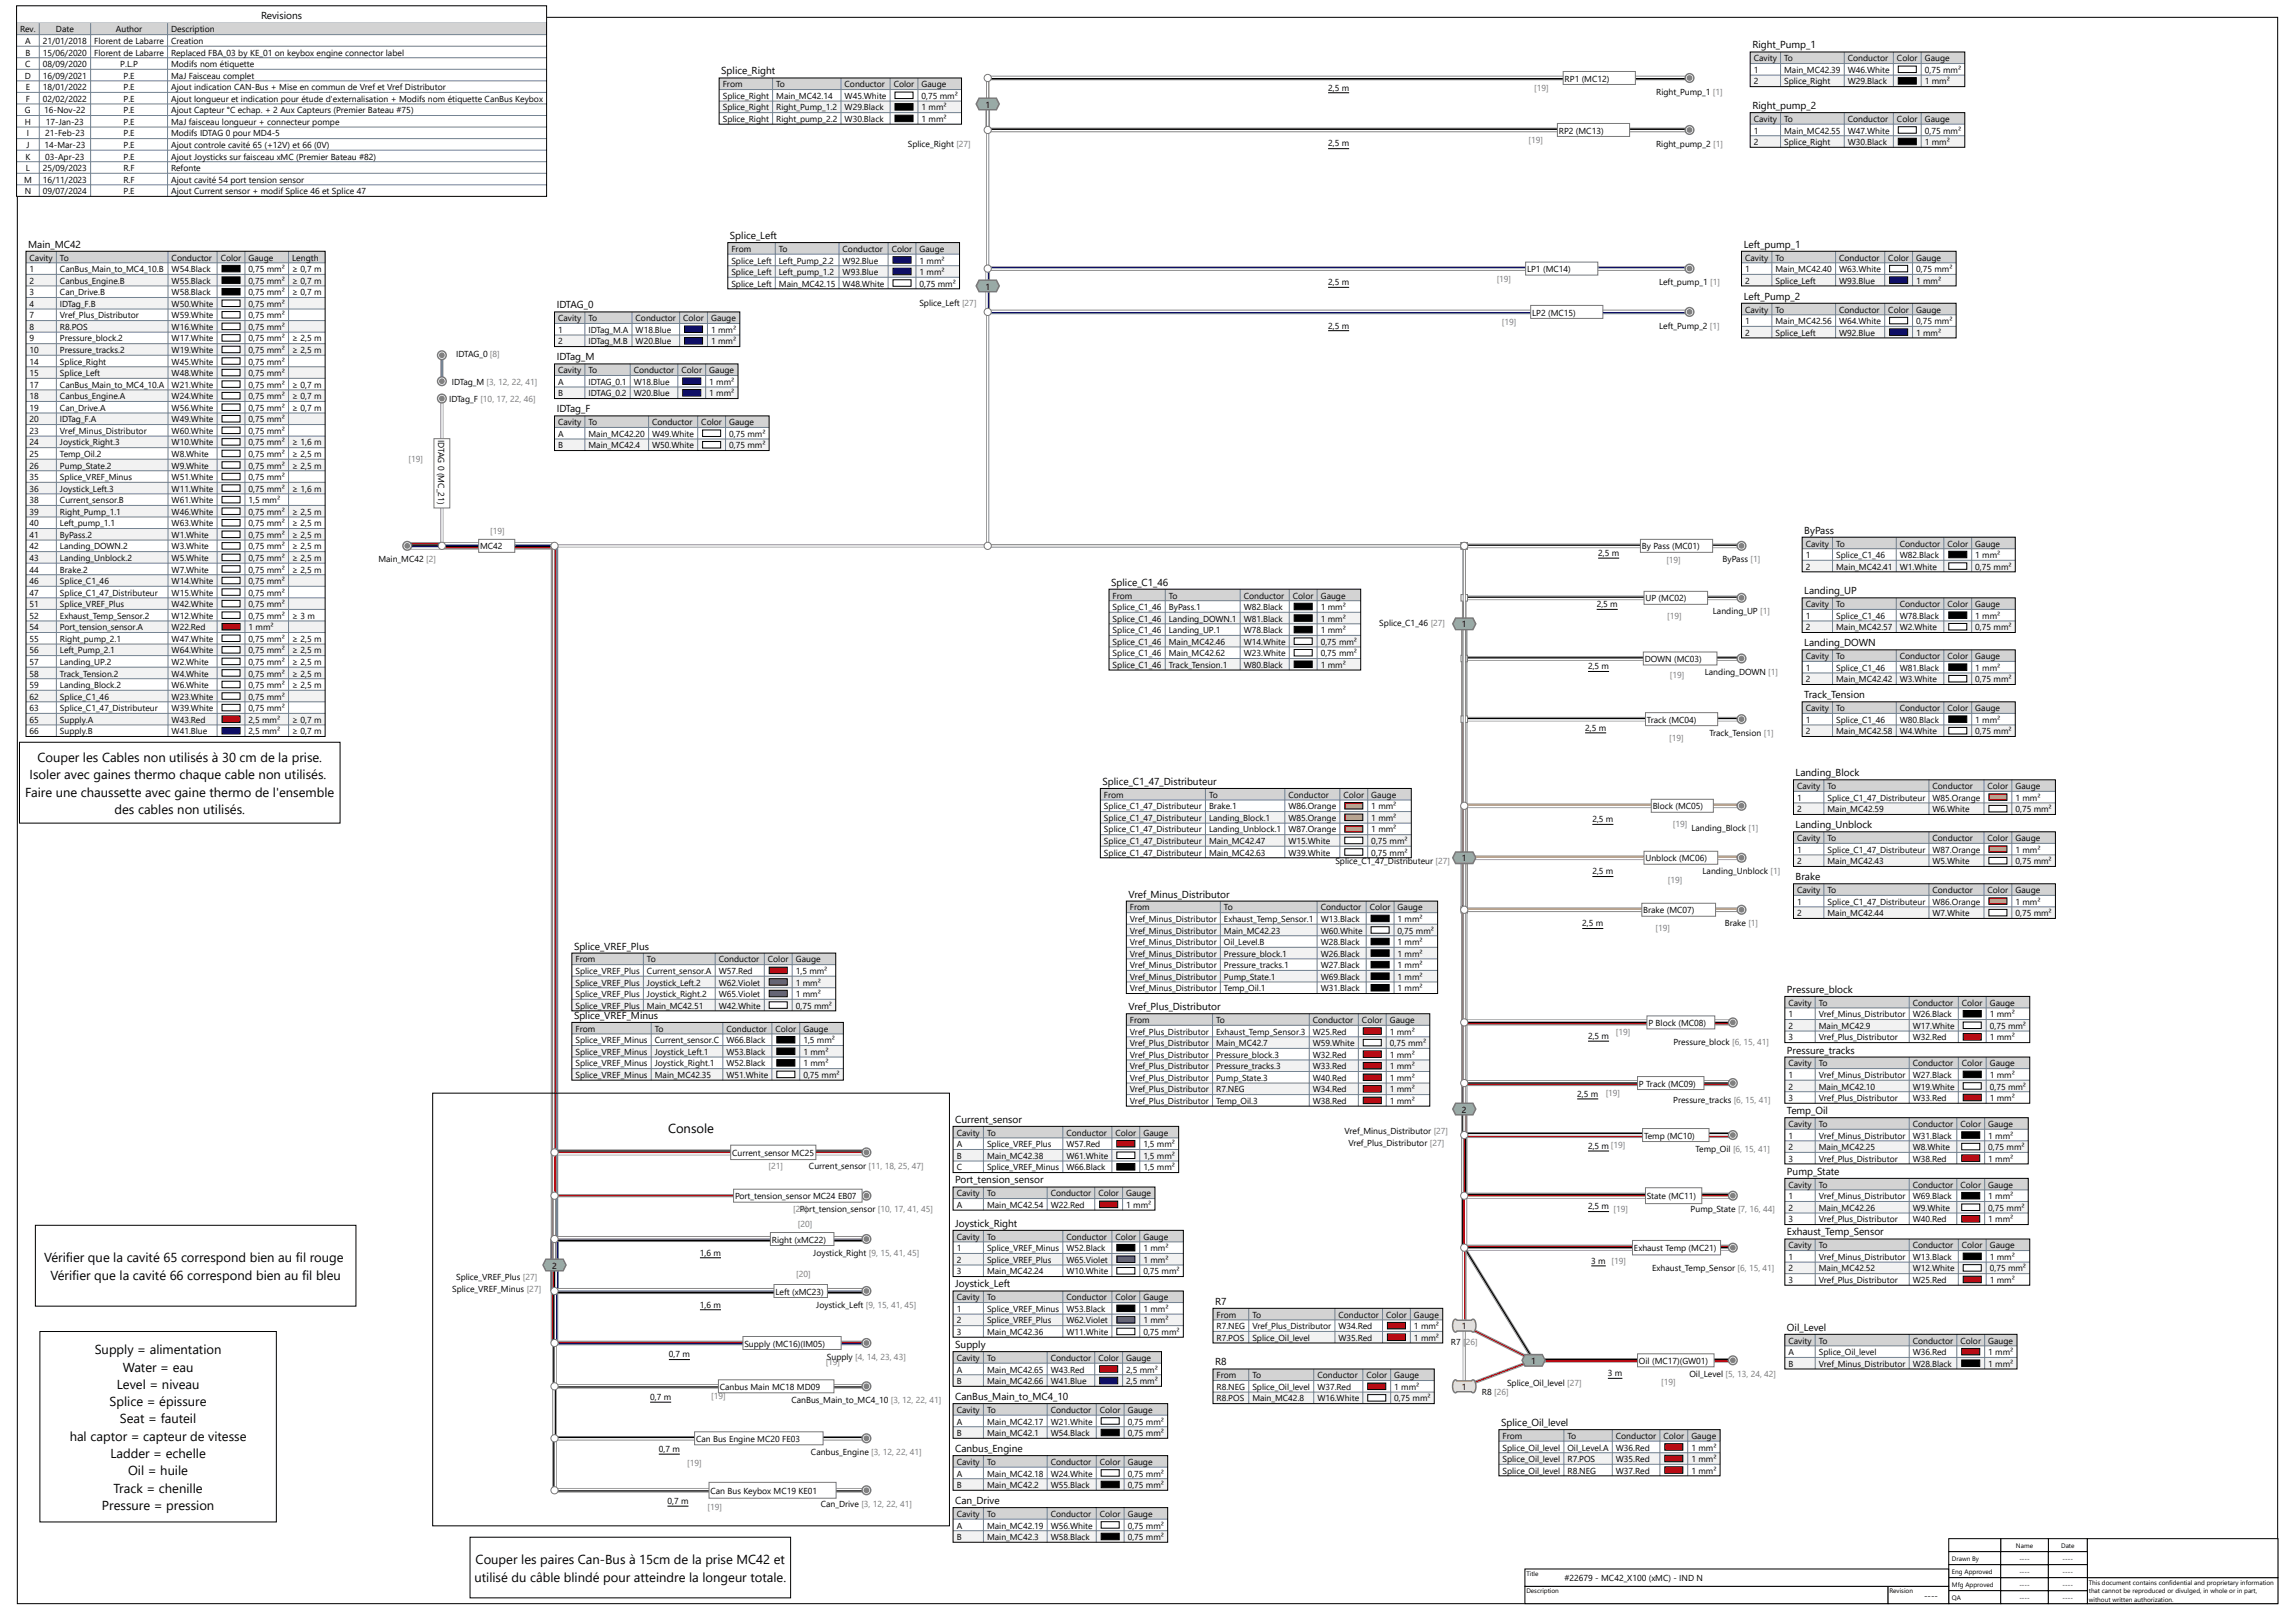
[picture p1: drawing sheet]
<svg xmlns="http://www.w3.org/2000/svg" width="841mm" height="594mm" viewBox="0 0 841 594" stroke-linecap="round" stroke-linejoin="round" font-family="sans-serif">
<defs><g id="words">
<g font-size="4.8">
<text x="13.7" y="279.3">Couper les Cables non utilisés à 30 cm de la prise.</text>
<text x="10.9" y="285.6">Isoler avec gaines thermo chaque cable non utilisés.</text>
<text x="9.3" y="291.9">Faire une chaussette avec gaine thermo de l'ensemble</text>
<text x="42" y="298.3">des cables non utilisés.</text>
<text x="244.8" y="415.3">Console</text>
<text x="16.2" y="462.6">Vérifier que la cavité 65 correspond bien au fil rouge</text>
<text x="18.5" y="469">Vérifier que la cavité 66 correspond bien au fil bleu</text>
<text x="34.7" y="496.3">Supply = alimentation</text>
<text x="45" y="502.6">Water = eau</text>
<text x="42.8" y="509">Level = niveau</text>
<text x="40.2" y="515.3">Splice = épissure</text>
<text x="44" y="521.6">Seat = fauteil</text>
<text x="25.6" y="528">hal captor = capteur de vitesse</text>
<text x="40.5" y="534.3">Ladder = echelle</text>
<text x="47" y="540.6">Oil = huile</text>
<text x="41.6" y="547">Track = chenille</text>
<text x="37.3" y="553.3">Pressure = pression</text>
<text x="174.3" y="573.2">Couper les paires Can-Bus à 15cm de la prise MC42 et</text>
<text x="173.9" y="579.5">utilisé du câble blindé pour atteindre la longeur totale.</text>
</g>
<g font-size="3.7">
<text x="95.7" y="6.8">Revisions</text>
<text x="642.1" y="17.8">Right_Pump_1</text>
<text x="264.3" y="27.3">Splice_Right</text>
<text x="642.1" y="40">Right_pump_2</text>
<text x="267.5" y="87.6">Splice_Left</text>
<text x="10.3" y="90.8">Main_MC42</text>
<text x="639" y="90.8">Left_pump_1</text>
<text x="204" y="113">IDTAG_0</text>
<text x="639" y="109.8">Left_Pump_2</text>
<text x="204" y="132.1">IDTag_M</text>
<text x="204" y="151.1">IDTag_F</text>
<text x="661.2" y="195.6">ByPass</text>
<text x="407.2" y="214.6">Splice_C1_46</text>
<text x="661.2" y="217.8">Landing_UP</text>
<text x="661.2" y="236.8">Landing_DOWN</text>
<text x="661.2" y="255.9">Track_Tension</text>
<text x="404" y="287.6">Splice_C1_47_Distributeur</text>
<text x="658" y="284.5">Landing_Block</text>
<text x="658" y="303.5">Landing_Unblock</text>
<text x="658" y="322.6">Brake</text>
<text x="413.5" y="328.9">Vref_Minus_Distributor</text>
<text x="210.3" y="348">Splice_VREF_Plus</text>
<text x="654.8" y="363.8">Pressure_block</text>
<text x="413.5" y="370.2">Vref_Plus_Distributor</text>
<text x="210.3" y="373.4">Splice_VREF_Minus</text>
<text x="654.8" y="386.1">Pressure_tracks</text>
<text x="350" y="411.5">Current_sensor</text>
<text x="654.8" y="408.3">Temp_Oil</text>
<text x="654.8" y="430.5">Pump_State</text>
<text x="350" y="433.7">Port_tension_sensor</text>
<text x="350" y="449.6">Joystick_Right</text>
<text x="654.8" y="452.7">Exhaust_Temp_Sensor</text>
<text x="350" y="471.8">Joystick_Left</text>
<text x="445.3" y="478.1">R7</text>
<text x="654.8" y="487.7">Oil_Level</text>
<text x="350" y="494">Supply</text>
<text x="445.3" y="500.4">R8</text>
<text x="350" y="513.1">CanBus_Main_to_MC4_10</text>
<text x="550.1" y="522.6">Splice_Oil_level</text>
<text x="350" y="532.1">Canbus_Engine</text>
<text x="350" y="551.2">Can_Drive</text>
</g>
<g font-size="3.2">
<text x="7.4" y="11.9">Rev.</text>
<text x="20.5" y="11.9">Date</text>
<text x="42.5" y="11.9">Author</text>
<text x="62.7" y="11.9">Description</text>
<text x="9.2" y="16.1">A</text>
<text x="15.7" y="16.1">21/01/2018</text>
<text x="34.5" y="16.1">Florent de Labarre</text>
<text x="62.7" y="16.1">Creation</text>
<text x="9.3" y="20.4">B</text>
<text x="15.7" y="20.4">15/06/2020</text>
<text x="34.5" y="20.4">Florent de Labarre</text>
<text x="62.7" y="20.4">Replaced FBA_03 by KE_01 on keybox engine connector label</text>
<text x="642.7" y="22.5">Cavity</text>
<text x="653.8" y="22.5">To</text>
<text x="677.2" y="22.5">Conductor</text>
<text x="695.1" y="22.5">Color</text>
<text x="705.3" y="22.5">Gauge</text>
<text x="9.1" y="28.8">D</text>
<text x="9.3" y="24.6">C</text>
<text x="15.7" y="24.6">08/09/2020</text>
<text x="15.7" y="28.8">16/09/2021</text>
<text x="44.1" y="24.6">P.L.P</text>
<text x="45.3" y="28.8">P.E</text>
<text x="62.7" y="24.6">Modifs nom étiquette</text>
<text x="62.7" y="28.8">MaJ Faisceau complet</text>
<text x="573.4" y="29.9">RP1 (MC12)</text>
<text x="642.7" y="26.7">1</text>
<text x="653.8" y="26.7">Main_MC42.39</text>
<text x="677.2" y="26.7">W46.White</text>
<text x="705.3" y="26.7">0,75 mm²</text>
<text x="9.4" y="33.1">E</text>
<text x="15.7" y="33.1">18/01/2022</text>
<text x="45.3" y="33.1">P.E</text>
<text x="62.7" y="33.1">Ajout indication CAN-Bus + Mise en commun de Vref et Vref Distributor</text>
<text x="264.8" y="32">From</text>
<text x="284.4" y="32">To</text>
<text x="309.5" y="32">Conductor</text>
<text x="327.5" y="32">Color</text>
<text x="337.7" y="32">Gauge</text>
<text x="486.7" y="33.2">2,5 m</text>
<text x="606.9" y="34.7">Right_Pump_1 [1]</text>
<text x="642.7" y="30.9">2</text>
<text x="653.8" y="30.9">Splice_Right</text>
<text x="677.2" y="30.9">W29.Black</text>
<text x="705.3" y="30.9">1 mm²</text>
<text x="9.1" y="41.5">G</text>
<text x="9.5" y="37.3">F</text>
<text x="15.7" y="37.3">02/02/2022</text>
<text x="16.2" y="41.5">16-Nov-22</text>
<text x="45.3" y="37.3">P.E</text>
<text x="45.3" y="41.5">P.E</text>
<text x="62.7" y="37.3">Ajout longueur et indication pour étude d'externalisation + Modifs nom étiquette CanBus Keybox</text>
<text x="62.7" y="41.5">Ajout Capteur °C echap. + 2 Aux Capteurs (Premier Bateau #75)</text>
<text x="264.8" y="36.2">Splice_Right</text>
<text x="264.8" y="40.5">Splice_Right</text>
<text x="284.4" y="36.2">Main_MC42.14</text>
<text x="284.4" y="40.5">Right_Pump_1.2</text>
<text x="309.5" y="36.2">W45.White</text>
<text x="309.5" y="40.5">W29.Black</text>
<text x="337.7" y="36.2">0,75 mm²</text>
<text x="337.7" y="40.5">1 mm²</text>
<text x="361.1" y="39.4">1</text>
<text x="9.1" y="45.8">H</text>
<text x="16.8" y="45.8">17-Jan-23</text>
<text x="45.3" y="45.8">P.E</text>
<text x="62.7" y="45.8">MaJ faisceau longueur + connecteur pompe</text>
<text x="264.8" y="44.7">Splice_Right</text>
<text x="284.4" y="44.7">Right_pump_2.2</text>
<text x="309.5" y="44.7">W30.Black</text>
<text x="337.7" y="44.7">1 mm²</text>
<text x="642.7" y="44.7">Cavity</text>
<text x="653.8" y="44.7">To</text>
<text x="677.2" y="44.7">Conductor</text>
<text x="695.1" y="44.7">Color</text>
<text x="705.3" y="44.7">Gauge</text>
<text x="9.8" y="50">I</text>
<text x="16.6" y="50">21-Feb-23</text>
<text x="45.3" y="50">P.E</text>
<text x="62.7" y="50">Modifs IDTAG 0 pour MD4-5</text>
<text x="332.6" y="53.7">Splice_Right [27]</text>
<text x="486.7" y="53.7">2,5 m</text>
<text x="571.2" y="48.9">RP2 (MC13)</text>
<text x="606.9" y="53.7">Right_pump_2 [1]</text>
<text x="642.7" y="48.9">1</text>
<text x="642.7" y="53.2">2</text>
<text x="653.8" y="48.9">Main_MC42.55</text>
<text x="653.8" y="53.2">Splice_Right</text>
<text x="677.2" y="48.9">W47.White</text>
<text x="677.2" y="53.2">W30.Black</text>
<text x="705.3" y="48.9">0,75 mm²</text>
<text x="705.3" y="53.2">1 mm²</text>
<text x="9.3" y="58.5">K</text>
<text x="9.7" y="54.2">J</text>
<text x="16.3" y="54.2">14-Mar-23</text>
<text x="16.6" y="58.5">03-Apr-23</text>
<text x="45.3" y="54.2">P.E</text>
<text x="45.3" y="58.5">P.E</text>
<text x="62.7" y="54.2">Ajout controle cavité 65 (+12V) et 66 (0V)</text>
<text x="62.7" y="58.5">Ajout Joysticks sur faisceau xMC (Premier Bateau #82)</text>
<text x="9.5" y="62.7">L</text>
<text x="15.7" y="62.7">25/09/2023</text>
<text x="45.2" y="62.7">R.F</text>
<text x="62.7" y="62.7">Refonte</text>
<text x="8.8" y="66.9">M</text>
<text x="9" y="71.2">N</text>
<text x="15.7" y="66.9">16/11/2023</text>
<text x="15.7" y="71.2">09/07/2024</text>
<text x="45.2" y="66.9">R.F</text>
<text x="45.3" y="71.2">P.E</text>
<text x="62.7" y="66.9">Ajout cavité 54 port tension sensor</text>
<text x="62.7" y="71.2">Ajout Current sensor + modif Splice 46 et Splice 47</text>
<text x="10.8" y="95.5">Cavity</text>
<text x="22" y="95.5">To</text>
<text x="62.9" y="95.5">Conductor</text>
<text x="80.9" y="95.5">Color</text>
<text x="91.1" y="95.5">Gauge</text>
<text x="107.1" y="95.5">Length</text>
<text x="268" y="92.3">From</text>
<text x="285.4" y="92.3">To</text>
<text x="308.8" y="92.3">Conductor</text>
<text x="326.8" y="92.3">Color</text>
<text x="337" y="92.3">Gauge</text>
<text x="639.5" y="95.5">Cavity</text>
<text x="650.6" y="95.5">To</text>
<text x="674" y="95.5">Conductor</text>
<text x="692" y="95.5">Color</text>
<text x="702.2" y="95.5">Gauge</text>
<text x="10.8" y="99.7">1</text>
<text x="22" y="99.7">CanBus_Main_to_MC4_10.B</text>
<text x="62.9" y="99.7">W54.Black</text>
<text x="91.1" y="99.7">0,75 mm²</text>
<text x="107.1" y="99.7">≥ 0,7 m</text>
<text x="268" y="96.6">Splice_Left</text>
<text x="268" y="100.8">Splice_Left</text>
<text x="285.4" y="96.6">Left_Pump_2.2</text>
<text x="285.4" y="100.8">Left_pump_1.2</text>
<text x="308.8" y="96.6">W92.Blue</text>
<text x="308.8" y="100.8">W93.Blue</text>
<text x="337" y="96.6">1 mm²</text>
<text x="337" y="100.8">1 mm²</text>
<text x="559.6" y="99.7">LP1 (MC14)</text>
<text x="639.5" y="99.7">1</text>
<text x="650.6" y="99.7">Main_MC42.40</text>
<text x="674" y="99.7">W63.White</text>
<text x="702.2" y="99.7">0,75 mm²</text>
<text x="10.8" y="104">2</text>
<text x="22" y="104">Canbus_Engine.B</text>
<text x="62.9" y="104">W55.Black</text>
<text x="91.1" y="104">0,75 mm²</text>
<text x="107.1" y="104">≥ 0,7 m</text>
<text x="268" y="105">Splice_Left</text>
<text x="285.4" y="105">Main_MC42.15</text>
<text x="308.8" y="105">W48.White</text>
<text x="337" y="105">0,75 mm²</text>
<text x="361.1" y="106.1">1</text>
<text x="486.7" y="104.5">2,5 m</text>
<text x="608" y="104.5">Left_pump_1 [1]</text>
<text x="639.5" y="104">2</text>
<text x="650.6" y="104">Splice_Left</text>
<text x="674" y="104">W93.Blue</text>
<text x="702.2" y="104">1 mm²</text>
<text x="10.8" y="108.2">3</text>
<text x="10.8" y="112.4">4</text>
<text x="22" y="108.2">Can_Drive.B</text>
<text x="22" y="112.4">IDTag_F.B</text>
<text x="62.9" y="108.2">W58.Black</text>
<text x="62.9" y="112.4">W50.White</text>
<text x="91.1" y="108.2">0,75 mm²</text>
<text x="91.1" y="112.4">0,75 mm²</text>
<text x="107.1" y="108.2">≥ 0,7 m</text>
<text x="336.9" y="112.2">Splice_Left [27]</text>
<text x="10.8" y="116.7">7</text>
<text x="22" y="116.7">Vref_Plus_Distributor</text>
<text x="62.9" y="116.7">W59.White</text>
<text x="91.1" y="116.7">0,75 mm²</text>
<text x="204.5" y="117.7">Cavity</text>
<text x="215.7" y="117.7">To</text>
<text x="232.9" y="117.7">Conductor</text>
<text x="250.4" y="117.7">Color</text>
<text x="260.6" y="117.7">Gauge</text>
<text x="561.4" y="115.6">LP2 (MC15)</text>
<text x="639.5" y="114.6">Cavity</text>
<text x="639.5" y="118.8">1</text>
<text x="650.6" y="114.6">To</text>
<text x="650.6" y="118.8">Main_MC42.56</text>
<text x="674" y="114.6">Conductor</text>
<text x="674" y="118.8">W64.White</text>
<text x="692" y="114.6">Color</text>
<text x="702.2" y="114.6">Gauge</text>
<text x="702.2" y="118.8">0,75 mm²</text>
<text x="10.8" y="120.9">8</text>
<text x="10.8" y="125.1">9</text>
<text x="22" y="120.9">R8.POS</text>
<text x="22" y="125.1">Pressure_block.2</text>
<text x="62.9" y="120.9">W16.White</text>
<text x="62.9" y="125.1">W17.White</text>
<text x="91.1" y="120.9">0,75 mm²</text>
<text x="91.1" y="125.1">0,75 mm²</text>
<text x="107.1" y="125.1">≥ 2,5 m</text>
<text x="204.5" y="122">1</text>
<text x="215.7" y="122">IDTag_M.A</text>
<text x="232.9" y="122">W18.Blue</text>
<text x="260.6" y="122">1 mm²</text>
<text x="486.7" y="120.4">2,5 m</text>
<text x="608" y="120.4">Left_Pump_2 [1]</text>
<text x="639.5" y="123">2</text>
<text x="650.6" y="123">Splice_Left</text>
<text x="674" y="123">W92.Blue</text>
<text x="702.2" y="123">1 mm²</text>
<text x="10.8" y="129.4">10</text>
<text x="22" y="129.4">Pressure_tracks.2</text>
<text x="62.9" y="129.4">W19.White</text>
<text x="91.1" y="129.4">0,75 mm²</text>
<text x="107.1" y="129.4">≥ 2,5 m</text>
<text x="167.1" y="131">IDTAG_0 [8]</text>
<text x="204.5" y="126.2">2</text>
<text x="215.7" y="126.2">IDTag_M.B</text>
<text x="232.9" y="126.2">W20.Blue</text>
<text x="260.6" y="126.2">1 mm²</text>
<text x="10.8" y="133.6">14</text>
<text x="10.8" y="137.8">15</text>
<text x="22" y="133.6">Splice_Right</text>
<text x="22" y="137.8">Splice_Left</text>
<text x="62.9" y="133.6">W45.White</text>
<text x="62.9" y="137.8">W48.White</text>
<text x="91.1" y="133.6">0,75 mm²</text>
<text x="91.1" y="137.8">0,75 mm²</text>
<text x="204.5" y="136.8">Cavity</text>
<text x="215.7" y="136.8">To</text>
<text x="232.3" y="136.8">Conductor</text>
<text x="249.7" y="136.8">Color</text>
<text x="259.9" y="136.8">Gauge</text>
<text x="10.8" y="142.1">17</text>
<text x="22" y="142.1">CanBus_Main_to_MC4_10.A</text>
<text x="62.9" y="142.1">W21.White</text>
<text x="91.1" y="142.1">0,75 mm²</text>
<text x="107.1" y="142.1">≥ 0,7 m</text>
<text x="165.6" y="141">IDTag_M [3, 12, 22, 41]</text>
<text x="204.5" y="141">A</text>
<text x="215.7" y="141">IDTAG_0.1</text>
<text x="232.3" y="141">W18.Blue</text>
<text x="259.9" y="141">1 mm²</text>
<text x="10.8" y="146.3">18</text>
<text x="22" y="146.3">Canbus_Engine.A</text>
<text x="62.9" y="146.3">W24.White</text>
<text x="91.1" y="146.3">0,75 mm²</text>
<text x="107.1" y="146.3">≥ 0,7 m</text>
<text x="164.6" y="147.4">IDTag_F [10, 17, 22, 46]</text>
<text x="204.5" y="145.2">B</text>
<text x="215.7" y="145.2">IDTAG_0.2</text>
<text x="232.3" y="145.2">W20.Blue</text>
<text x="259.9" y="145.2">1 mm²</text>
<text x="10.8" y="150.5">19</text>
<text x="10.8" y="154.8">20</text>
<text x="22" y="150.5">Can_Drive.A</text>
<text x="22" y="154.8">IDTag_F.A</text>
<text x="62.9" y="150.5">W56.White</text>
<text x="62.9" y="154.8">W49.White</text>
<text x="91.1" y="150.5">0,75 mm²</text>
<text x="91.1" y="154.8">0,75 mm²</text>
<text x="107.1" y="150.5">≥ 0,7 m</text>
<text x="204.5" y="155.8">Cavity</text>
<text x="215.7" y="155.8">To</text>
<text x="239" y="155.8">Conductor</text>
<text x="257" y="155.8">Color</text>
<text x="267.2" y="155.8">Gauge</text>
<text x="10.8" y="159">23</text>
<text x="22" y="159">Vref_Minus_Distributor</text>
<text x="62.9" y="159">W60.White</text>
<text x="91.1" y="159">0,75 mm²</text>
<text x="160.6" y="161.3" transform="rotate(90 160.6 161.3)">IDTAG 0 (MC_21)</text>
<text x="204.5" y="160.1">A</text>
<text x="215.7" y="160.1">Main_MC42.20</text>
<text x="239" y="160.1">W49.White</text>
<text x="267.2" y="160.1">0,75 mm²</text>
<text x="10.8" y="163.2">24</text>
<text x="10.8" y="167.5">25</text>
<text x="22" y="163.2">Joystick_Right.3</text>
<text x="22" y="167.5">Temp_Oil.2</text>
<text x="62.9" y="163.2">W10.White</text>
<text x="62.9" y="167.5">W8.White</text>
<text x="91.1" y="163.2">0,75 mm²</text>
<text x="91.1" y="167.5">0,75 mm²</text>
<text x="107.1" y="163.2">≥ 1,6 m</text>
<text x="107.1" y="167.5">≥ 2,5 m</text>
<text x="204.5" y="164.3">B</text>
<text x="215.7" y="164.3">Main_MC42.4</text>
<text x="239" y="164.3">W50.White</text>
<text x="267.2" y="164.3">0,75 mm²</text>
<text x="10.8" y="171.7">26</text>
<text x="22" y="171.7">Pump_State.2</text>
<text x="62.9" y="171.7">W9.White</text>
<text x="91.1" y="171.7">0,75 mm²</text>
<text x="107.1" y="171.7">≥ 2,5 m</text>
<text x="10.8" y="175.9">35</text>
<text x="22" y="175.9">Splice_VREF_Minus</text>
<text x="62.9" y="175.9">W51.White</text>
<text x="91.1" y="175.9">0,75 mm²</text>
<text x="10.8" y="180.2">36</text>
<text x="10.8" y="184.4">38</text>
<text x="22" y="180.2">Joystick_Left.3</text>
<text x="22" y="184.4">Current_sensor.B</text>
<text x="62.9" y="180.2">W11.White</text>
<text x="62.9" y="184.4">W61.White</text>
<text x="91.1" y="180.2">0,75 mm²</text>
<text x="91.1" y="184.4">1,5 mm²</text>
<text x="107.1" y="180.2">≥ 1,6 m</text>
<text x="10.8" y="188.6">39</text>
<text x="22" y="188.6">Right_Pump_1.1</text>
<text x="62.9" y="188.6">W46.White</text>
<text x="91.1" y="188.6">0,75 mm²</text>
<text x="107.1" y="188.6">≥ 2,5 m</text>
<text x="10.8" y="192.9">40</text>
<text x="10.8" y="197.1">41</text>
<text x="22" y="192.9">Left_pump_1.1</text>
<text x="22" y="197.1">ByPass.2</text>
<text x="62.9" y="192.9">W63.White</text>
<text x="62.9" y="197.1">W1.White</text>
<text x="91.1" y="192.9">0,75 mm²</text>
<text x="91.1" y="197.1">0,75 mm²</text>
<text x="107.1" y="192.9">≥ 2,5 m</text>
<text x="107.1" y="197.1">≥ 2,5 m</text>
<text x="10.8" y="201.3">42</text>
<text x="22" y="201.3">Landing_DOWN.2</text>
<text x="62.9" y="201.3">W3.White</text>
<text x="91.1" y="201.3">0,75 mm²</text>
<text x="107.1" y="201.3">≥ 2,5 m</text>
<text x="175.9" y="201.3">MC42</text>
<text x="585.6" y="203.7">2,5 m</text>
<text x="601.7" y="201.3">By Pass (MC01)</text>
<text x="661.7" y="200.3">Cavity</text>
<text x="672.9" y="200.3">To</text>
<text x="696.2" y="200.3">Conductor</text>
<text x="713.6" y="200.3">Color</text>
<text x="723.8" y="200.3">Gauge</text>
<text x="10.8" y="205.6">43</text>
<text x="10.8" y="209.8">44</text>
<text x="22" y="205.6">Landing_Unblock.2</text>
<text x="22" y="209.8">Brake.2</text>
<text x="62.9" y="205.6">W5.White</text>
<text x="62.9" y="209.8">W7.White</text>
<text x="91.1" y="205.6">0,75 mm²</text>
<text x="91.1" y="209.8">0,75 mm²</text>
<text x="107.1" y="205.6">≥ 2,5 m</text>
<text x="107.1" y="209.8">≥ 2,5 m</text>
<text x="138.7" y="206.1">Main_MC42 [2]</text>
<text x="631.3" y="206.1">ByPass [1]</text>
<text x="661.7" y="204.5">1</text>
<text x="661.7" y="208.7">2</text>
<text x="672.9" y="204.5">Splice_C1_46</text>
<text x="672.9" y="208.7">Main_MC42.41</text>
<text x="696.2" y="204.5">W82.Black</text>
<text x="696.2" y="208.7">W1.White</text>
<text x="723.8" y="204.5">1 mm²</text>
<text x="723.8" y="208.7">0,75 mm²</text>
<text x="10.8" y="214">46</text>
<text x="22" y="214">Splice_C1_46</text>
<text x="62.9" y="214">W14.White</text>
<text x="91.1" y="214">0,75 mm²</text>
<text x="10.8" y="218.3">47</text>
<text x="22" y="218.3">Splice_C1_47_Distributeur</text>
<text x="62.9" y="218.3">W15.White</text>
<text x="91.1" y="218.3">0,75 mm²</text>
<text x="407.7" y="219.3">From</text>
<text x="428.3" y="219.3">To</text>
<text x="455.8" y="219.3">Conductor</text>
<text x="473.8" y="219.3">Color</text>
<text x="484" y="219.3">Gauge</text>
<text x="603" y="220.4">UP (MC02)</text>
<text x="10.8" y="222.5">51</text>
<text x="10.8" y="226.7">52</text>
<text x="22" y="222.5">Splice_VREF_Plus</text>
<text x="22" y="226.7">Exhaust_Temp_Sensor.2</text>
<text x="62.9" y="222.5">W42.White</text>
<text x="62.9" y="226.7">W12.White</text>
<text x="91.1" y="222.5">0,75 mm²</text>
<text x="91.1" y="226.7">0,75 mm²</text>
<text x="107.1" y="226.7">≥ 3 m</text>
<text x="407.7" y="223.6">Splice_C1_46</text>
<text x="407.7" y="227.8">Splice_C1_46</text>
<text x="428.3" y="223.6">ByPass.1</text>
<text x="428.3" y="227.8">Landing_DOWN.1</text>
<text x="455.8" y="223.6">W82.Black</text>
<text x="455.8" y="227.8">W81.Black</text>
<text x="484" y="223.6">1 mm²</text>
<text x="484" y="227.8">1 mm²</text>
<text x="585.1" y="222.5">2,5 m</text>
<text x="627.7" y="225.2">Landing_UP [1]</text>
<text x="661.7" y="222.5">Cavity</text>
<text x="661.7" y="226.7">1</text>
<text x="672.9" y="222.5">To</text>
<text x="672.9" y="226.7">Splice_C1_46</text>
<text x="696.2" y="222.5">Conductor</text>
<text x="696.2" y="226.7">W78.Black</text>
<text x="713.6" y="222.5">Color</text>
<text x="723.8" y="222.5">Gauge</text>
<text x="723.8" y="226.7">1 mm²</text>
<text x="10.8" y="231">54</text>
<text x="22" y="231">Port_tension_sensor.A</text>
<text x="62.9" y="231">W22.Red</text>
<text x="91.1" y="231">1 mm²</text>
<text x="407.7" y="232">Splice_C1_46</text>
<text x="428.3" y="232">Landing_UP.1</text>
<text x="455.8" y="232">W78.Black</text>
<text x="484" y="232">1 mm²</text>
<text x="505.4" y="229.4">Splice_C1_46 [27]</text>
<text x="535.7" y="229.9">1</text>
<text x="661.7" y="231">2</text>
<text x="672.9" y="231">Main_MC42.57</text>
<text x="696.2" y="231">W2.White</text>
<text x="723.8" y="231">0,75 mm²</text>
<text x="10.8" y="235.2">55</text>
<text x="10.8" y="239.4">56</text>
<text x="22" y="235.2">Right_pump_2.1</text>
<text x="22" y="239.4">Left_Pump_2.1</text>
<text x="62.9" y="235.2">W47.White</text>
<text x="62.9" y="239.4">W64.White</text>
<text x="91.1" y="235.2">0,75 mm²</text>
<text x="91.1" y="239.4">0,75 mm²</text>
<text x="107.1" y="235.2">≥ 2,5 m</text>
<text x="107.1" y="239.4">≥ 2,5 m</text>
<text x="407.7" y="236.3">Splice_C1_46</text>
<text x="428.3" y="236.3">Main_MC42.46</text>
<text x="455.8" y="236.3">W14.White</text>
<text x="484" y="236.3">0,75 mm²</text>
<text x="10.8" y="243.7">57</text>
<text x="22" y="243.7">Landing_UP.2</text>
<text x="62.9" y="243.7">W2.White</text>
<text x="91.1" y="243.7">0,75 mm²</text>
<text x="107.1" y="243.7">≥ 2,5 m</text>
<text x="407.7" y="240.5">Splice_C1_46</text>
<text x="407.7" y="244.7">Splice_C1_46</text>
<text x="428.3" y="240.5">Main_MC42.62</text>
<text x="428.3" y="244.7">Track_Tension.1</text>
<text x="455.8" y="240.5">W23.White</text>
<text x="455.8" y="244.7">W80.Black</text>
<text x="484" y="240.5">0,75 mm²</text>
<text x="484" y="244.7">1 mm²</text>
<text x="581.9" y="245.3">2,5 m</text>
<text x="602.7" y="242.6">DOWN (MC03)</text>
<text x="661.7" y="241.6">Cavity</text>
<text x="661.7" y="245.8">1</text>
<text x="672.9" y="241.6">To</text>
<text x="672.9" y="245.8">Splice_C1_46</text>
<text x="696.2" y="241.6">Conductor</text>
<text x="696.2" y="245.8">W81.Black</text>
<text x="713.6" y="241.6">Color</text>
<text x="723.8" y="241.6">Gauge</text>
<text x="723.8" y="245.8">1 mm²</text>
<text x="10.8" y="247.9">58</text>
<text x="22" y="247.9">Track_Tension.2</text>
<text x="62.9" y="247.9">W4.White</text>
<text x="91.1" y="247.9">0,75 mm²</text>
<text x="107.1" y="247.9">≥ 2,5 m</text>
<text x="624.7" y="247.4">Landing_DOWN [1]</text>
<text x="661.7" y="250">2</text>
<text x="672.9" y="250">Main_MC42.42</text>
<text x="696.2" y="250">W3.White</text>
<text x="723.8" y="250">0,75 mm²</text>
<text x="10.8" y="252.1">59</text>
<text x="10.8" y="256.4">62</text>
<text x="22" y="252.1">Landing_Block.2</text>
<text x="22" y="256.4">Splice_C1_46</text>
<text x="62.9" y="252.1">W6.White</text>
<text x="62.9" y="256.4">W23.White</text>
<text x="91.1" y="252.1">0,75 mm²</text>
<text x="91.1" y="256.4">0,75 mm²</text>
<text x="107.1" y="252.1">≥ 2,5 m</text>
<text x="10.8" y="260.6">63</text>
<text x="22" y="260.6">Splice_C1_47_Distributeur</text>
<text x="62.9" y="260.6">W39.White</text>
<text x="91.1" y="260.6">0,75 mm²</text>
<text x="661.7" y="260.6">Cavity</text>
<text x="672.9" y="260.6">To</text>
<text x="696.2" y="260.6">Conductor</text>
<text x="713.6" y="260.6">Color</text>
<text x="723.8" y="260.6">Gauge</text>
<text x="10.8" y="264.8">65</text>
<text x="10.8" y="269.1">66</text>
<text x="22" y="264.8">Supply.A</text>
<text x="22" y="269.1">Supply.B</text>
<text x="62.9" y="264.8">W43.Red</text>
<text x="62.9" y="269.1">W41.Blue</text>
<text x="91.1" y="264.8">2,5 mm²</text>
<text x="91.1" y="269.1">2,5 mm²</text>
<text x="107.1" y="264.8">≥ 0,7 m</text>
<text x="107.1" y="269.1">≥ 0,7 m</text>
<text x="580.9" y="267.8">2,5 m</text>
<text x="603.5" y="264.8">Track (MC04)</text>
<text x="626.4" y="269.6">Track_Tension [1]</text>
<text x="661.7" y="264.8">1</text>
<text x="661.7" y="269.1">2</text>
<text x="672.9" y="264.8">Splice_C1_46</text>
<text x="672.9" y="269.1">Main_MC42.58</text>
<text x="696.2" y="264.8">W80.Black</text>
<text x="696.2" y="269.1">W4.White</text>
<text x="723.8" y="264.8">1 mm²</text>
<text x="723.8" y="269.1">0,75 mm²</text>
<text x="404.5" y="292.4">From</text>
<text x="443.1" y="292.4">To</text>
<text x="472.2" y="292.4">Conductor</text>
<text x="492.3" y="292.4">Color</text>
<text x="502.5" y="292.4">Gauge</text>
<text x="658.5" y="289.2">Cavity</text>
<text x="658.5" y="293.4">1</text>
<text x="669.7" y="289.2">To</text>
<text x="669.7" y="293.4">Splice_C1_47_Distributeur</text>
<text x="708.2" y="289.2">Conductor</text>
<text x="708.2" y="293.4">W85.Orange</text>
<text x="728.4" y="289.2">Color</text>
<text x="738.6" y="289.2">Gauge</text>
<text x="738.6" y="293.4">1 mm²</text>
<text x="404.5" y="296.6">Splice_C1_47_Distributeur</text>
<text x="443.1" y="296.6">Brake.1</text>
<text x="472.2" y="296.6">W86.Orange</text>
<text x="502.5" y="296.6">1 mm²</text>
<text x="605.6" y="296.6">Block (MC05)</text>
<text x="658.5" y="297.6">2</text>
<text x="669.7" y="297.6">Main_MC42.59</text>
<text x="708.2" y="297.6">W6.White</text>
<text x="738.6" y="297.6">0,75 mm²</text>
<text x="404.5" y="300.8">Splice_C1_47_Distributeur</text>
<text x="404.5" y="305.1">Splice_C1_47_Distributeur</text>
<text x="443.1" y="300.8">Landing_Block.1</text>
<text x="443.1" y="305.1">Landing_Unblock.1</text>
<text x="472.2" y="300.8">W85.Orange</text>
<text x="472.2" y="305.1">W87.Orange</text>
<text x="502.5" y="300.8">1 mm²</text>
<text x="502.5" y="305.1">1 mm²</text>
<text x="583.5" y="301.3">2,5 m</text>
<text x="619.8" y="304.5">Landing_Block [1]</text>
<text x="404.5" y="309.3">Splice_C1_47_Distributeur</text>
<text x="443.1" y="309.3">Main_MC42.47</text>
<text x="472.2" y="309.3">W15.White</text>
<text x="502.5" y="309.3">0,75 mm²</text>
<text x="658.5" y="308.2">Cavity</text>
<text x="669.7" y="308.2">To</text>
<text x="708.2" y="308.2">Conductor</text>
<text x="728.4" y="308.2">Color</text>
<text x="738.6" y="308.2">Gauge</text>
<text x="404.5" y="313.5">Splice_C1_47_Distributeur</text>
<text x="443.1" y="313.5">Main_MC42.63</text>
<text x="472.2" y="313.5">W39.White</text>
<text x="489.3" y="316.4">Splice_C1_47_Distributeur [27]</text>
<text x="502.5" y="313.5">0,75 mm²</text>
<text x="535.7" y="315.6">1</text>
<text x="603" y="315.6">Unblock (MC06)</text>
<text x="658.5" y="312.5">1</text>
<text x="658.5" y="316.7">2</text>
<text x="669.7" y="312.5">Splice_C1_47_Distributeur</text>
<text x="669.7" y="316.7">Main_MC42.43</text>
<text x="708.2" y="312.5">W87.Orange</text>
<text x="708.2" y="316.7">W5.White</text>
<text x="738.6" y="312.5">1 mm²</text>
<text x="738.6" y="316.7">0,75 mm²</text>
<text x="583.5" y="320.4">2,5 m</text>
<text x="623.9" y="320.4">Landing_Unblock [1]</text>
<text x="658.5" y="327.3">Cavity</text>
<text x="669.7" y="327.3">To</text>
<text x="708.2" y="327.3">Conductor</text>
<text x="728.4" y="327.3">Color</text>
<text x="738.6" y="327.3">Gauge</text>
<text x="414.1" y="333.6">From</text>
<text x="448.5" y="333.6">To</text>
<text x="484" y="333.6">Conductor</text>
<text x="502" y="333.6">Color</text>
<text x="512.2" y="333.6">Gauge</text>
<text x="602.2" y="334.7">Brake (MC07)</text>
<text x="658.5" y="331.5">1</text>
<text x="658.5" y="335.7">2</text>
<text x="669.7" y="331.5">Splice_C1_47_Distributeur</text>
<text x="669.7" y="335.7">Main_MC42.44</text>
<text x="708.2" y="331.5">W86.Orange</text>
<text x="708.2" y="335.7">W7.White</text>
<text x="738.6" y="331.5">1 mm²</text>
<text x="738.6" y="335.7">0,75 mm²</text>
<text x="414.1" y="337.9">Vref_Minus_Distributor</text>
<text x="448.5" y="337.9">Exhaust_Temp_Sensor.1</text>
<text x="484" y="337.9">W13.Black</text>
<text x="512.2" y="337.9">1 mm²</text>
<text x="579.8" y="339.5">2,5 m</text>
<text x="632" y="339.5">Brake [1]</text>
<text x="414.1" y="342.1">Vref_Minus_Distributor</text>
<text x="414.1" y="346.3">Vref_Minus_Distributor</text>
<text x="448.5" y="342.1">Main_MC42.23</text>
<text x="448.5" y="346.3">Oil_Level.B</text>
<text x="484" y="342.1">W60.White</text>
<text x="484" y="346.3">W28.Black</text>
<text x="512.2" y="342.1">0,75 mm²</text>
<text x="512.2" y="346.3">1 mm²</text>
<text x="210.9" y="352.7">From</text>
<text x="237.1" y="352.7">To</text>
<text x="263.4" y="352.7">Conductor</text>
<text x="281.4" y="352.7">Color</text>
<text x="291.6" y="352.7">Gauge</text>
<text x="414.1" y="350.6">Vref_Minus_Distributor</text>
<text x="448.5" y="350.6">Pressure_block.1</text>
<text x="484" y="350.6">W26.Black</text>
<text x="512.2" y="350.6">1 mm²</text>
<text x="210.9" y="356.9">Splice_VREF_Plus</text>
<text x="237.1" y="356.9">Current_sensor.A</text>
<text x="263.4" y="356.9">W57.Red</text>
<text x="291.6" y="356.9">1,5 mm²</text>
<text x="414.1" y="354.8">Vref_Minus_Distributor</text>
<text x="414.1" y="359">Vref_Minus_Distributor</text>
<text x="448.5" y="354.8">Pressure_tracks.1</text>
<text x="448.5" y="359">Pump_State.1</text>
<text x="484" y="354.8">W27.Black</text>
<text x="484" y="359">W69.Black</text>
<text x="512.2" y="354.8">1 mm²</text>
<text x="512.2" y="359">1 mm²</text>
<text x="210.9" y="361.1">Splice_VREF_Plus</text>
<text x="210.9" y="365.4">Splice_VREF_Plus</text>
<text x="237.1" y="361.1">Joystick_Left.2</text>
<text x="237.1" y="365.4">Joystick_Right.2</text>
<text x="263.4" y="361.1">W62.Violet</text>
<text x="263.4" y="365.4">W65.Violet</text>
<text x="291.6" y="361.1">1 mm²</text>
<text x="291.6" y="365.4">1 mm²</text>
<text x="414.1" y="363.3">Vref_Minus_Distributor</text>
<text x="448.5" y="363.3">Temp_Oil.1</text>
<text x="484" y="363.3">W31.Black</text>
<text x="512.2" y="363.3">1 mm²</text>
<text x="210.9" y="369.6">Splice_VREF_Plus</text>
<text x="237.1" y="369.6">Main_MC42.51</text>
<text x="263.4" y="369.6">W42.White</text>
<text x="291.6" y="369.6">0,75 mm²</text>
<text x="655.4" y="368.6">Cavity</text>
<text x="666.5" y="368.6">To</text>
<text x="701" y="368.6">Conductor</text>
<text x="718.9" y="368.6">Color</text>
<text x="729.1" y="368.6">Gauge</text>
<text x="414.1" y="374.9">From</text>
<text x="445.7" y="374.9">To</text>
<text x="481.1" y="374.9">Conductor</text>
<text x="499.1" y="374.9">Color</text>
<text x="509.3" y="374.9">Gauge</text>
<text x="604" y="376">P Block (MC08)</text>
<text x="655.4" y="372.8">1</text>
<text x="655.4" y="377">2</text>
<text x="666.5" y="372.8">Vref_Minus_Distributor</text>
<text x="666.5" y="377">Main_MC42.9</text>
<text x="701" y="372.8">W26.Black</text>
<text x="701" y="377">W17.White</text>
<text x="729.1" y="372.8">1 mm²</text>
<text x="729.1" y="377">0,75 mm²</text>
<text x="210.9" y="378.1">From</text>
<text x="210.9" y="382.3">Splice_VREF_Minus</text>
<text x="240" y="378.1">To</text>
<text x="240" y="382.3">Current_sensor.C</text>
<text x="266.2" y="378.1">Conductor</text>
<text x="266.2" y="382.3">W66.Black</text>
<text x="284.2" y="378.1">Color</text>
<text x="294.4" y="378.1">Gauge</text>
<text x="294.4" y="382.3">1,5 mm²</text>
<text x="414.1" y="379.1">Vref_Plus_Distributor</text>
<text x="414.1" y="383.4">Vref_Plus_Distributor</text>
<text x="445.7" y="379.1">Exhaust_Temp_Sensor.3</text>
<text x="445.7" y="383.4">Main_MC42.7</text>
<text x="481.1" y="379.1">W25.Red</text>
<text x="481.1" y="383.4">W59.White</text>
<text x="509.3" y="379.1">1 mm²</text>
<text x="509.3" y="383.4">0,75 mm²</text>
<text x="581.9" y="380.7">2,5 m</text>
<text x="613.2" y="383.1">Pressure_block [6, 15, 41]</text>
<text x="655.4" y="381.3">3</text>
<text x="666.5" y="381.3">Vref_Plus_Distributor</text>
<text x="701" y="381.3">W32.Red</text>
<text x="729.1" y="381.3">1 mm²</text>
<text x="210.9" y="386.5">Splice_VREF_Minus</text>
<text x="240" y="386.5">Joystick_Left.1</text>
<text x="266.2" y="386.5">W53.Black</text>
<text x="294.4" y="386.5">1 mm²</text>
<text x="414.1" y="387.6">Vref_Plus_Distributor</text>
<text x="445.7" y="387.6">Pressure_block.3</text>
<text x="481.1" y="387.6">W32.Red</text>
<text x="509.3" y="387.6">1 mm²</text>
<text x="210.9" y="390.8">Splice_VREF_Minus</text>
<text x="210.9" y="395">Splice_VREF_Minus</text>
<text x="240" y="390.8">Joystick_Right.1</text>
<text x="240" y="395">Main_MC42.35</text>
<text x="266.2" y="390.8">W52.Black</text>
<text x="266.2" y="395">W51.White</text>
<text x="294.4" y="390.8">1 mm²</text>
<text x="294.4" y="395">0,75 mm²</text>
<text x="414.1" y="391.8">Vref_Plus_Distributor</text>
<text x="445.7" y="391.8">Pressure_tracks.3</text>
<text x="481.1" y="391.8">W33.Red</text>
<text x="509.3" y="391.8">1 mm²</text>
<text x="655.4" y="390.8">Cavity</text>
<text x="655.4" y="395">1</text>
<text x="666.5" y="390.8">To</text>
<text x="666.5" y="395">Vref_Minus_Distributor</text>
<text x="701" y="390.8">Conductor</text>
<text x="701" y="395">W27.Black</text>
<text x="718.9" y="390.8">Color</text>
<text x="729.1" y="390.8">Gauge</text>
<text x="729.1" y="395">1 mm²</text>
<text x="414.1" y="396.1">Vref_Plus_Distributor</text>
<text x="414.1" y="400.3">Vref_Plus_Distributor</text>
<text x="445.7" y="396.1">Pump_State.3</text>
<text x="445.7" y="400.3">R7.NEG</text>
<text x="481.1" y="396.1">W40.Red</text>
<text x="481.1" y="400.3">W34.Red</text>
<text x="509.3" y="396.1">1 mm²</text>
<text x="509.3" y="400.3">1 mm²</text>
<text x="578" y="401.9">2,5 m</text>
<text x="600.6" y="398.2">P Track (MC09)</text>
<text x="655.4" y="399.2">2</text>
<text x="666.5" y="399.2">Main_MC42.10</text>
<text x="701" y="399.2">W19.White</text>
<text x="729.1" y="399.2">0,75 mm²</text>
<text x="414.1" y="404.5">Vref_Plus_Distributor</text>
<text x="445.7" y="404.5">Temp_Oil.3</text>
<text x="481.1" y="404.5">W38.Red</text>
<text x="509.3" y="404.5">1 mm²</text>
<text x="535.7" y="407.7">2</text>
<text x="613.1" y="404">Pressure_tracks [6, 15, 41]</text>
<text x="655.4" y="403.5">3</text>
<text x="666.5" y="403.5">Vref_Plus_Distributor</text>
<text x="701" y="403.5">W33.Red</text>
<text x="729.1" y="403.5">1 mm²</text>
<text x="655.4" y="413">Cavity</text>
<text x="666.5" y="413">To</text>
<text x="701" y="413">Conductor</text>
<text x="718.4" y="413">Color</text>
<text x="728.6" y="413">Gauge</text>
<text x="350.6" y="416.2">Cavity</text>
<text x="361.7" y="416.2">To</text>
<text x="390.8" y="416.2">Conductor</text>
<text x="408.8" y="416.2">Color</text>
<text x="419" y="416.2">Gauge</text>
<text x="492.7" y="415.7">Vref_Minus_Distributor [27]</text>
<text x="494.1" y="419.9">Vref_Plus_Distributor [27]</text>
<text x="602.5" y="417.2">Temp (MC10)</text>
<text x="655.4" y="417.2">1</text>
<text x="666.5" y="417.2">Vref_Minus_Distributor</text>
<text x="701" y="417.2">W31.Black</text>
<text x="728.6" y="417.2">1 mm²</text>
<text x="268.3" y="423.6">Current_sensor MC25</text>
<text x="350.6" y="420.4">A</text>
<text x="350.6" y="424.6">B</text>
<text x="361.7" y="420.4">Splice_VREF_Plus</text>
<text x="361.7" y="424.6">Main_MC42.38</text>
<text x="390.8" y="420.4">W57.Red</text>
<text x="390.8" y="424.6">W61.White</text>
<text x="419" y="420.4">1,5 mm²</text>
<text x="419" y="424.6">1,5 mm²</text>
<text x="581.9" y="421">2,5 m [19]</text>
<text x="621.3" y="422">Temp_Oil [6, 15, 41]</text>
<text x="655.4" y="421.5">2</text>
<text x="655.4" y="425.7">3</text>
<text x="666.5" y="421.5">Main_MC42.25</text>
<text x="666.5" y="425.7">Vref_Plus_Distributor</text>
<text x="701" y="421.5">W8.White</text>
<text x="701" y="425.7">W38.Red</text>
<text x="728.6" y="421.5">0,75 mm²</text>
<text x="728.6" y="425.7">1 mm²</text>
<text x="296.5" y="428.4">Current_sensor [11, 18, 25, 47]</text>
<text x="350.6" y="428.9">C</text>
<text x="361.7" y="428.9">Splice_VREF_Minus</text>
<text x="390.8" y="428.9">W66.Black</text>
<text x="419" y="428.9">1,5 mm²</text>
<text x="655.4" y="435.2">Cavity</text>
<text x="666.5" y="435.2">To</text>
<text x="701" y="435.2">Conductor</text>
<text x="718.4" y="435.2">Color</text>
<text x="728.6" y="435.2">Gauge</text>
<text x="269.3" y="439.5">Port_tension_sensor MC24 EB07</text>
<text x="350.6" y="438.4">Cavity</text>
<text x="350.6" y="442.6">A</text>
<text x="361.7" y="438.4">To</text>
<text x="361.7" y="442.6">Main_MC42.54</text>
<text x="385.1" y="438.4">Conductor</text>
<text x="385.1" y="442.6">W22.Red</text>
<text x="402.5" y="438.4">Color</text>
<text x="412.7" y="438.4">Gauge</text>
<text x="412.7" y="442.6">1 mm²</text>
<text x="581.9" y="443.2">2,5 m [19]</text>
<text x="603.5" y="439.5">State (MC11)</text>
<text x="655.4" y="439.5">1</text>
<text x="655.4" y="443.7">2</text>
<text x="666.5" y="439.5">Vref_Minus_Distributor</text>
<text x="666.5" y="443.7">Main_MC42.26</text>
<text x="701" y="439.5">W69.Black</text>
<text x="701" y="443.7">W9.White</text>
<text x="728.6" y="439.5">1 mm²</text>
<text x="728.6" y="443.7">0,75 mm²</text>
<text x="619.5" y="444.2">Pump_State [7, 16, 44]</text>
<text x="655.4" y="447.9">3</text>
<text x="666.5" y="447.9">Vref_Plus_Distributor</text>
<text x="701" y="447.9">W40.Red</text>
<text x="728.6" y="447.9">1 mm²</text>
<text x="282.8" y="455.3">Right (xMC22)</text>
<text x="350.6" y="454.3">Cavity</text>
<text x="361.7" y="454.3">To</text>
<text x="390.8" y="454.3">Conductor</text>
<text x="408.8" y="454.3">Color</text>
<text x="419" y="454.3">Gauge</text>
<text x="256.5" y="460.1">1,6 m</text>
<text x="298" y="460.1">Joystick_Right [9, 15, 41, 45]</text>
<text x="350.6" y="458.5">1</text>
<text x="361.7" y="458.5">Splice_VREF_Minus</text>
<text x="390.8" y="458.5">W52.Black</text>
<text x="419" y="458.5">1 mm²</text>
<text x="598.8" y="458.5">Exhaust Temp (MC21)</text>
<text x="655.4" y="457.5">Cavity</text>
<text x="655.4" y="461.7">1</text>
<text x="666.5" y="457.5">To</text>
<text x="666.5" y="461.7">Vref_Minus_Distributor</text>
<text x="701" y="457.5">Conductor</text>
<text x="701" y="461.7">W13.Black</text>
<text x="718.9" y="457.5">Color</text>
<text x="729.1" y="457.5">Gauge</text>
<text x="729.1" y="461.7">1 mm²</text>
<text x="202.3" y="464.9">2</text>
<text x="350.6" y="462.7">2</text>
<text x="350.6" y="467">3</text>
<text x="361.7" y="462.7">Splice_VREF_Plus</text>
<text x="361.7" y="467">Main_MC42.24</text>
<text x="390.8" y="462.7">W65.Violet</text>
<text x="390.8" y="467">W10.White</text>
<text x="419" y="462.7">1 mm²</text>
<text x="419" y="467">0,75 mm²</text>
<text x="583.1" y="463.1">3 m [19]</text>
<text x="605.4" y="465.9">Exhaust_Temp_Sensor [6, 15, 41]</text>
<text x="655.4" y="465.9">2</text>
<text x="666.5" y="465.9">Main_MC42.52</text>
<text x="701" y="465.9">W12.White</text>
<text x="729.1" y="465.9">0,75 mm²</text>
<text x="165.7" y="473.3">Splice_VREF_Minus [27]</text>
<text x="167.1" y="469.1">Splice_VREF_Plus [27]</text>
<text x="655.4" y="470.2">3</text>
<text x="666.5" y="470.2">Vref_Plus_Distributor</text>
<text x="701" y="470.2">W25.Red</text>
<text x="729.1" y="470.2">1 mm²</text>
<text x="256.5" y="479.2">1,6 m</text>
<text x="284.2" y="474.4">Left (xMC23)</text>
<text x="299.1" y="479.2">Joystick_Left [9, 15, 41, 45]</text>
<text x="350.6" y="476.5">Cavity</text>
<text x="361.7" y="476.5">To</text>
<text x="390.8" y="476.5">Conductor</text>
<text x="408.8" y="476.5">Color</text>
<text x="419" y="476.5">Gauge</text>
<text x="350.6" y="480.7">1</text>
<text x="350.6" y="485">2</text>
<text x="361.7" y="480.7">Splice_VREF_Minus</text>
<text x="361.7" y="485">Splice_VREF_Plus</text>
<text x="390.8" y="480.7">W53.Black</text>
<text x="390.8" y="485">W62.Violet</text>
<text x="419" y="480.7">1 mm²</text>
<text x="419" y="485">1 mm²</text>
<text x="445.8" y="482.9">From</text>
<text x="458.9" y="482.9">To</text>
<text x="490.5" y="482.9">Conductor</text>
<text x="507.9" y="482.9">Color</text>
<text x="518.2" y="482.9">Gauge</text>
<text x="350.6" y="489.2">3</text>
<text x="361.7" y="489.2">Main_MC42.36</text>
<text x="390.8" y="489.2">W11.White</text>
<text x="419" y="489.2">0,75 mm²</text>
<text x="445.8" y="487.1">R7.NEG</text>
<text x="445.8" y="491.3">R7.POS</text>
<text x="458.9" y="487.1">Vref_Plus_Distributor</text>
<text x="458.9" y="491.3">Splice_Oil_level</text>
<text x="490.5" y="487.1">W34.Red</text>
<text x="490.5" y="491.3">W35.Red</text>
<text x="518.2" y="487.1">1 mm²</text>
<text x="518.2" y="491.3">1 mm²</text>
<text x="535.7" y="487.1">1</text>
<text x="245.1" y="497.4">0,7 m</text>
<text x="272.8" y="493.4">Supply (MC16)(IM05)</text>
<text x="531.7" y="492.9">R7 [</text>
<text x="655.4" y="492.4">Cavity</text>
<text x="655.4" y="496.6">A</text>
<text x="666.5" y="492.4">To</text>
<text x="666.5" y="496.6">Splice_Oil_level</text>
<text x="701" y="492.4">Conductor</text>
<text x="701" y="496.6">W36.Red</text>
<text x="718.4" y="492.4">Color</text>
<text x="728.6" y="492.4">Gauge</text>
<text x="728.6" y="496.6">1 mm²</text>
<text x="303" y="498.2">Supply [4, 14, 23, 43]</text>
<text x="350.6" y="498.7">Cavity</text>
<text x="350.6" y="503">A</text>
<text x="361.7" y="498.7">To</text>
<text x="361.7" y="503">Main_MC42.65</text>
<text x="385.1" y="498.7">Conductor</text>
<text x="385.1" y="503">W43.Red</text>
<text x="402.5" y="498.7">Color</text>
<text x="412.7" y="498.7">Gauge</text>
<text x="412.7" y="503">2,5 mm²</text>
<text x="561.1" y="499.8">1</text>
<text x="600.6" y="499.8">Oil (MC17)(GW01)</text>
<text x="655.4" y="500.8">B</text>
<text x="666.5" y="500.8">Vref_Minus_Distributor</text>
<text x="701" y="500.8">W28.Black</text>
<text x="728.6" y="500.8">1 mm²</text>
<text x="263.8" y="509.3">Canbus Main MC18 MD09</text>
<text x="350.6" y="507.2">B</text>
<text x="361.7" y="507.2">Main_MC42.66</text>
<text x="385.1" y="507.2">W41.Blue</text>
<text x="412.7" y="507.2">2,5 mm²</text>
<text x="445.8" y="505.1">From</text>
<text x="445.8" y="509.3">R8.NEG</text>
<text x="458.9" y="505.1">To</text>
<text x="458.9" y="509.3">Splice_Oil_level</text>
<text x="482.7" y="505.1">Conductor</text>
<text x="482.7" y="509.3">W37.Red</text>
<text x="500.7" y="505.1">Color</text>
<text x="510.9" y="505.1">Gauge</text>
<text x="510.9" y="509.3">1 mm²</text>
<text x="535.7" y="509.3">1</text>
<text x="552.3" y="508">Splice_Oil_level [27]</text>
<text x="589.2" y="504.3">3 m</text>
<text x="619.1" y="504.6">Oil_Level [5, 13, 24, 42]</text>
<text x="238.2" y="513">0,7 m</text>
<text x="290" y="514.1">CanBus_Main_to_MC4_10 [3, 12, 22, 41]</text>
<text x="445.8" y="513.5">R8.POS</text>
<text x="458.9" y="513.5">Main_MC42.8</text>
<text x="482.7" y="513.5">W16.White</text>
<text x="510.9" y="513.5">0,75 mm²</text>
<text x="543" y="511.2">R8 [26]</text>
<text x="350.6" y="517.8">Cavity</text>
<text x="361.7" y="517.8">To</text>
<text x="385.1" y="517.8">Conductor</text>
<text x="403" y="517.8">Color</text>
<text x="413.2" y="517.8">Gauge</text>
<text x="350.6" y="522">A</text>
<text x="350.6" y="526.2">B</text>
<text x="361.7" y="522">Main_MC42.17</text>
<text x="361.7" y="526.2">Main_MC42.1</text>
<text x="385.1" y="522">W21.White</text>
<text x="385.1" y="526.2">W54.Black</text>
<text x="413.2" y="522">0,75 mm²</text>
<text x="413.2" y="526.2">0,75 mm²</text>
<text x="550.6" y="527.3">From</text>
<text x="574.4" y="527.3">To</text>
<text x="592.1" y="527.3">Conductor</text>
<text x="609.6" y="527.3">Color</text>
<text x="619.8" y="527.3">Gauge</text>
<text x="241.4" y="532.1">0,7 m</text>
<text x="255.1" y="528.4">Can Bus Engine MC20 FE03</text>
<text x="297.2" y="533.1">Canbus_Engine [3, 12, 22, 41]</text>
<text x="550.6" y="531.5">Splice_Oil_level</text>
<text x="574.4" y="531.5">Oil_Level.A</text>
<text x="592.1" y="531.5">W36.Red</text>
<text x="619.8" y="531.5">1 mm²</text>
<text x="350.6" y="536.8">Cavity</text>
<text x="361.7" y="536.8">To</text>
<text x="385.1" y="536.8">Conductor</text>
<text x="403" y="536.8">Color</text>
<text x="413.2" y="536.8">Gauge</text>
<text x="550.6" y="535.8">Splice_Oil_level</text>
<text x="574.4" y="535.8">R7.POS</text>
<text x="592.1" y="535.8">W35.Red</text>
<text x="619.8" y="535.8">1 mm²</text>
<text x="350.6" y="541.1">A</text>
<text x="350.6" y="545.3">B</text>
<text x="361.7" y="541.1">Main_MC42.18</text>
<text x="361.7" y="545.3">Main_MC42.2</text>
<text x="385.1" y="541.1">W24.White</text>
<text x="385.1" y="545.3">W55.Black</text>
<text x="413.2" y="541.1">0,75 mm²</text>
<text x="413.2" y="545.3">0,75 mm²</text>
<text x="550.6" y="540">Splice_Oil_level</text>
<text x="574.4" y="540">R8.NEG</text>
<text x="592.1" y="540">W37.Red</text>
<text x="619.8" y="540">1 mm²</text>
<text x="244.6" y="551.1">0,7 m</text>
<text x="260.3" y="547.4">Can Bus Keybox MC19 KE01</text>
<text x="300.8" y="552.2">Can_Drive [3, 12, 22, 41]</text>
<text x="350.6" y="555.9">Cavity</text>
<text x="361.7" y="555.9">To</text>
<text x="385.1" y="555.9">Conductor</text>
<text x="403" y="555.9">Color</text>
<text x="413.2" y="555.9">Gauge</text>
<text x="350.6" y="560.1">A</text>
<text x="361.7" y="560.1">Main_MC42.19</text>
<text x="385.1" y="560.1">W56.White</text>
<text x="413.2" y="560.1">0,75 mm²</text>
<text x="350.6" y="564.3">B</text>
<text x="361.7" y="564.3">Main_MC42.3</text>
<text x="385.1" y="564.3">W58.Black</text>
<text x="413.2" y="564.3">0,75 mm²</text>
<text x="573.3" y="579.4">#22679 - MC42_X100 (xMC) - IND N</text>
<text x="705.1" y="585.8">----</text>
</g>
<g font-size="3.2" fill="#797979">
<text x="562.2" y="33.3">[19]</text>
<text x="560.1" y="52.4">[19]</text>
<text x="548.5" y="103.2">[19]</text>
<text x="550.3" y="119.1">[19]</text>
<text x="149.7" y="169.5">[19]</text>
<text x="179.6" y="195.8">[19]</text>
<text x="610.6" y="206.4">[19]</text>
<text x="610.9" y="226.7">[19]</text>
<text x="612" y="248.4">[19]</text>
<text x="611.7" y="271.5">[19]</text>
<text x="613" y="302.9">[19]</text>
<text x="611.2" y="323.6">[19]</text>
<text x="606.7" y="341.3">[19]</text>
<text x="592.1" y="379.4">[19]</text>
<text x="588.4" y="401.6">[19]</text>
<text x="281.7" y="428.2">[21]</text>
<text x="290.7" y="444.1">[2Port_tension_sensor [10, 17, 41, 45]</text>
<text x="292.3" y="449.5">[20]</text>
<text x="293.3" y="444.1">1]</text>
<text x="291.8" y="468">[20]</text>
<text x="537.1" y="492.9">26]</text>
<text x="302.6" y="500.3">[19]</text>
<text x="608.8" y="507.5">[19]</text>
<text x="260.6" y="512.8">[19]</text>
<text x="251.9" y="537.4">[19]</text>
<text x="259.3" y="553.4">[19]</text>
</g>
<g font-size="2.4">
<text x="738.7" y="567.2">Name</text>
<text x="755.3" y="567.2">Date</text>
<text x="715.3" y="572">Drawn By</text>
<text x="740" y="572">----</text>
<text x="755.9" y="572">----</text>
<text x="559.3" y="577.5">Title</text>
<text x="715.3" y="576.7">Eng Approved</text>
<text x="715.3" y="581.5">Mfg Approved</text>
<text x="740" y="581.5">----</text>
<text x="740" y="576.7">----</text>
<text x="755.9" y="576.7">----</text>
<text x="755.9" y="581.5">----</text>
<text x="765.4" y="580.7">This document contains confidential and proprietary information</text>
<text x="559.3" y="583.9">Description</text>
<text x="692.4" y="583.9">Revision</text>
<text x="715.3" y="586.2">QA</text>
<text x="740" y="586.2">----</text>
<text x="755.9" y="586.2">----</text>
<text x="765.4" y="583.9">that cannot be reproduced or divulged, in whole or in part,</text>
<text x="765.4" y="587">without written authorization.</text>
</g>
</g></defs>
<path d="M6.3 6.3h828.3v581.4h-828.3z" fill="none" stroke="#000" stroke-width=".37"/>
<g fill="#fff" stroke="#000" stroke-width=".37">
<path d="M558.8 581.3h133.1v6.3h-133.1z" fill-rule="evenodd"/>
<path d="M750.6 563.8h14.3v4.8h-14.3z" fill-rule="evenodd"/>
<path d="M733.2 563.8h17.4v4.8h-17.4z" fill-rule="evenodd"/>
<path d="M714.1 563.8h19.1v4.8h-19.1z" fill-rule="evenodd"/>
<path d="M714.1 568.6h19.1v4.8h-19.1z" fill-rule="evenodd"/>
<path d="M714.1 573.4h19.1v4.7h-19.1z" fill-rule="evenodd"/>
<path d="M714.1 578.1h19.1v4.8h-19.1z" fill-rule="evenodd"/>
<path d="M714.1 582.9h19.1v4.7h-19.1z" fill-rule="evenodd"/>
<path d="M764.9 578.1h69.9v9.5h-69.9z" fill-rule="evenodd"/>
<path d="M691.9 581.3h22.2v6.3h-22.2z" fill-rule="evenodd"/>
<path d="M558.8 574.9h155.3v6.4h-155.3z" fill-rule="evenodd"/>
<path d="M764.9 563.8h69.9v14.3h-69.9z" fill-rule="evenodd"/>
<path d="M733.2 582.9h17.4v4.7h-17.4z" fill-rule="evenodd"/>
<path d="M733.2 578.1h17.4v4.8h-17.4z" fill-rule="evenodd"/>
<path d="M733.2 573.4h17.4v4.7h-17.4z" fill-rule="evenodd"/>
<path d="M733.2 568.6h17.4v4.8h-17.4z" fill-rule="evenodd"/>
<path d="M750.6 568.6h14.3v4.8h-14.3z" fill-rule="evenodd"/>
<path d="M750.6 573.4h14.3v4.7h-14.3z" fill-rule="evenodd"/>
<path d="M750.6 582.9h14.3v4.7h-14.3z" fill-rule="evenodd"/>
<path d="M750.6 578.1h14.3v4.8h-14.3z" fill-rule="evenodd"/>
</g>
<path d="M6.1 2.1h194.2v69.9h-194.2z" fill-rule="evenodd" fill="#fff"/>
<path d="M6.1 8.5h194.2" fill="none" stroke="#708090" stroke-width=".37"/>
<path d="M6.1 8.5h194.2v4.2h-194.2z" fill-rule="evenodd" fill="#d3d3d3"/>
<g fill="none" stroke="#708090" stroke-width=".37">
<path d="M6.1 12.7h194.2M6.1 16.9h194.2M14.4 8.5v63.5M33.2 8.5v63.5M61.4 8.5v63.5M6.1 21.2h194.2M6.1 25.4h194.2M6.1 29.6h194.2M6.1 33.9h194.2M6.1 38.1h194.2M6.1 42.3h194.2M6.1 46.6h194.2"/>
<path d="M6.1 50.8h194.2M6.1 55h194.2M6.1 59.3h194.2M6.1 63.5h194.2M6.1 67.7h194.2"/>
</g>
<path d="M6.1 2.1h194.2v69.9h-194.2z" fill="none" stroke="#000" stroke-width=".37"/>
<path d="M9.5 92.1h109.6v177.8h-109.6z" fill-rule="evenodd" fill="#fff"/>
<path d="M9.5 92.1h109.6v4.2h-109.6z" fill-rule="evenodd" fill="#d3d3d3"/>
<path d="M9.5 96.3h109.6" fill="none" stroke="#708090" stroke-width=".37"/>
<path d="M9.5 100.5h109.6v4.3h-109.6z" fill-rule="evenodd" fill="#f2f2f2"/>
<path d="M9.5 100.5h109.6M9.5 104.8h109.6" fill="none" stroke="#708090" stroke-width=".37"/>
<path d="M9.5 109h109.6v4.2h-109.6z" fill-rule="evenodd" fill="#f2f2f2"/>
<path d="M9.5 109h109.6M9.5 113.2h109.6" fill="none" stroke="#708090" stroke-width=".37"/>
<path d="M9.5 117.5h109.6v4.2h-109.6z" fill-rule="evenodd" fill="#f2f2f2"/>
<path d="M9.5 117.5h109.6M9.5 121.7h109.6" fill="none" stroke="#708090" stroke-width=".37"/>
<path d="M9.5 125.9h109.6v4.3h-109.6z" fill-rule="evenodd" fill="#f2f2f2"/>
<path d="M9.5 125.9h109.6M9.5 130.2h109.6" fill="none" stroke="#708090" stroke-width=".37"/>
<path d="M9.5 134.4h109.6v4.2h-109.6z" fill-rule="evenodd" fill="#f2f2f2"/>
<path d="M9.5 134.4h109.6M9.5 138.6h109.6" fill="none" stroke="#708090" stroke-width=".37"/>
<path d="M9.5 142.9h109.6v4.2h-109.6z" fill-rule="evenodd" fill="#f2f2f2"/>
<path d="M9.5 142.9h109.6M9.5 147.1h109.6" fill="none" stroke="#708090" stroke-width=".37"/>
<path d="M9.5 151.3h109.6v4.3h-109.6z" fill-rule="evenodd" fill="#f2f2f2"/>
<path d="M9.5 151.3h109.6M9.5 155.6h109.6" fill="none" stroke="#708090" stroke-width=".37"/>
<path d="M9.5 159.8h109.6v4.2h-109.6z" fill-rule="evenodd" fill="#f2f2f2"/>
<path d="M9.5 159.8h109.6M9.5 164h109.6" fill="none" stroke="#708090" stroke-width=".37"/>
<path d="M9.5 168.3h109.6v4.2h-109.6z" fill-rule="evenodd" fill="#f2f2f2"/>
<path d="M9.5 168.3h109.6M9.5 172.5h109.6" fill="none" stroke="#708090" stroke-width=".37"/>
<path d="M9.5 176.7h109.6v4.3h-109.6z" fill-rule="evenodd" fill="#f2f2f2"/>
<path d="M9.5 176.7h109.6M9.5 181h109.6" fill="none" stroke="#708090" stroke-width=".37"/>
<path d="M9.5 185.2h109.6v4.2h-109.6z" fill-rule="evenodd" fill="#f2f2f2"/>
<path d="M9.5 185.2h109.6M9.5 189.4h109.6" fill="none" stroke="#708090" stroke-width=".37"/>
<path d="M9.5 193.7h109.6v4.2h-109.6z" fill-rule="evenodd" fill="#f2f2f2"/>
<path d="M9.5 193.7h109.6M9.5 197.9h109.6" fill="none" stroke="#708090" stroke-width=".37"/>
<path d="M9.5 202.1h109.6v4.3h-109.6z" fill-rule="evenodd" fill="#f2f2f2"/>
<path d="M9.5 202.1h109.6M9.5 206.4h109.6" fill="none" stroke="#708090" stroke-width=".37"/>
<path d="M9.5 210.6h109.6v4.2h-109.6z" fill-rule="evenodd" fill="#f2f2f2"/>
<path d="M9.5 210.6h109.6M9.5 214.8h109.6" fill="none" stroke="#708090" stroke-width=".37"/>
<path d="M9.5 219.1h109.6v4.2h-109.6z" fill-rule="evenodd" fill="#f2f2f2"/>
<path d="M9.5 219.1h109.6M9.5 223.3h109.6" fill="none" stroke="#708090" stroke-width=".37"/>
<path d="M9.5 227.5h109.6v4.3h-109.6z" fill-rule="evenodd" fill="#f2f2f2"/>
<path d="M9.5 227.5h109.6M9.5 231.8h109.6" fill="none" stroke="#708090" stroke-width=".37"/>
<path d="M9.5 236h109.6v4.2h-109.6z" fill-rule="evenodd" fill="#f2f2f2"/>
<path d="M9.5 236h109.6M9.5 240.2h109.6" fill="none" stroke="#708090" stroke-width=".37"/>
<path d="M9.5 244.5h109.6v4.2h-109.6z" fill-rule="evenodd" fill="#f2f2f2"/>
<path d="M9.5 244.5h109.6M9.5 248.7h109.6" fill="none" stroke="#708090" stroke-width=".37"/>
<path d="M9.5 252.9h109.6v4.3h-109.6z" fill-rule="evenodd" fill="#f2f2f2"/>
<path d="M9.5 252.9h109.6M9.5 257.2h109.6" fill="none" stroke="#708090" stroke-width=".37"/>
<path d="M9.5 261.4h109.6v4.2h-109.6z" fill-rule="evenodd" fill="#f2f2f2"/>
<path d="M20.7 92.1v177.8M61.6 92.1v177.8M79.6 92.1v177.8M89.8 92.1v177.8M105.7 92.1v177.8M9.5 261.4h109.6M9.5 265.6h109.6" fill="none" stroke="#708090" stroke-width=".37"/>
<g fill="#000" stroke="#000" stroke-width=".37">
<path d="M81.4 97.2h6.6v2.4h-6.6z" fill-rule="evenodd"/>
<path d="M81.4 101.5h6.6v2.3h-6.6z" fill-rule="evenodd"/>
<path d="M81.4 105.7h6.6v2.4h-6.6z" fill-rule="evenodd"/>
</g>
<g fill="#fff" stroke="#000" stroke-width=".37">
<path d="M81.4 109.9h6.6v2.4h-6.6z" fill-rule="evenodd"/>
<path d="M81.4 114.2h6.6v2.3h-6.6z" fill-rule="evenodd"/>
<path d="M81.4 118.4h6.6v2.4h-6.6z" fill-rule="evenodd"/>
<path d="M81.4 122.6h6.6v2.4h-6.6z" fill-rule="evenodd"/>
<path d="M81.4 126.9h6.6v2.3h-6.6z" fill-rule="evenodd"/>
<path d="M81.4 131.1h6.6v2.4h-6.6z" fill-rule="evenodd"/>
<path d="M81.4 135.3h6.6v2.4h-6.6z" fill-rule="evenodd"/>
<path d="M81.4 139.6h6.6v2.3h-6.6z" fill-rule="evenodd"/>
<path d="M81.4 143.8h6.6v2.4h-6.6z" fill-rule="evenodd"/>
<path d="M81.4 148h6.6v2.4h-6.6z" fill-rule="evenodd"/>
<path d="M81.4 152.3h6.6v2.3h-6.6z" fill-rule="evenodd"/>
<path d="M81.4 156.5h6.6v2.4h-6.6z" fill-rule="evenodd"/>
<path d="M81.4 160.7h6.6v2.4h-6.6z" fill-rule="evenodd"/>
<path d="M81.4 165h6.6v2.3h-6.6z" fill-rule="evenodd"/>
<path d="M81.4 169.2h6.6v2.4h-6.6z" fill-rule="evenodd"/>
<path d="M81.4 173.4h6.6v2.4h-6.6z" fill-rule="evenodd"/>
<path d="M81.4 177.7h6.6v2.3h-6.6z" fill-rule="evenodd"/>
<path d="M81.4 181.9h6.6v2.4h-6.6z" fill-rule="evenodd"/>
<path d="M81.4 186.1h6.6v2.4h-6.6z" fill-rule="evenodd"/>
<path d="M81.4 190.4h6.6v2.3h-6.6z" fill-rule="evenodd"/>
<path d="M81.4 194.6h6.6v2.4h-6.6z" fill-rule="evenodd"/>
<path d="M81.4 198.8h6.6v2.4h-6.6z" fill-rule="evenodd"/>
<path d="M81.4 203.1h6.6v2.3h-6.6z" fill-rule="evenodd"/>
<path d="M81.4 207.3h6.6v2.4h-6.6z" fill-rule="evenodd"/>
<path d="M81.4 211.5h6.6v2.4h-6.6z" fill-rule="evenodd"/>
<path d="M81.4 215.8h6.6v2.3h-6.6z" fill-rule="evenodd"/>
<path d="M81.4 220h6.6v2.4h-6.6z" fill-rule="evenodd"/>
<path d="M81.4 224.2h6.6v2.4h-6.6z" fill-rule="evenodd"/>
</g>
<path d="M81.4 228.5h6.6v2.3h-6.6z" fill-rule="evenodd" fill="#c00" stroke="#000" stroke-width=".37"/>
<g fill="#fff" stroke="#000" stroke-width=".37">
<path d="M81.4 232.7h6.6v2.4h-6.6z" fill-rule="evenodd"/>
<path d="M81.4 236.9h6.6v2.4h-6.6z" fill-rule="evenodd"/>
<path d="M81.4 241.2h6.6v2.3h-6.6z" fill-rule="evenodd"/>
<path d="M81.4 245.4h6.6v2.4h-6.6z" fill-rule="evenodd"/>
<path d="M81.4 249.6h6.6v2.4h-6.6z" fill-rule="evenodd"/>
<path d="M81.4 253.9h6.6v2.3h-6.6z" fill-rule="evenodd"/>
<path d="M81.4 258.1h6.6v2.4h-6.6z" fill-rule="evenodd"/>
</g>
<path d="M81.4 262.3h6.6v2.4h-6.6z" fill-rule="evenodd" fill="#c00" stroke="#000" stroke-width=".37"/>
<path d="M81.4 266.6h6.6v2.3h-6.6z" fill-rule="evenodd" fill="#00f" stroke="#000" stroke-width=".37"/>
<path d="M9.5 92.1h109.6v177.8h-109.6z" fill="none" stroke="#000" stroke-width=".37"/>
<path d="M654 488.9h85.1v12.7h-85.1z" fill-rule="evenodd" fill="#fff"/>
<path d="M654 488.9h85.1v4.3h-85.1z" fill-rule="evenodd" fill="#d3d3d3"/>
<path d="M654 493.2h85.1" fill="none" stroke="#708090" stroke-width=".37"/>
<path d="M654 497.4h85.1v4.2h-85.1z" fill-rule="evenodd" fill="#f2f2f2"/>
<path d="M654 497.4h85.1M665.2 488.9v12.7M699.6 488.9v12.7M717.1 488.9v12.7M727.3 488.9v12.7" fill="none" stroke="#708090" stroke-width=".37"/>
<path d="M718.9 494.1h6.6v2.4h-6.6z" fill-rule="evenodd" fill="#c00" stroke="#000" stroke-width=".37"/>
<path d="M718.9 498.3h6.6v2.4h-6.6z" fill-rule="evenodd" fill="#000" stroke="#000" stroke-width=".37"/>
<path d="M654 488.9h85.1v12.7h-85.1z" fill="none" stroke="#000" stroke-width=".37"/>
<path d="M654 387.3h89.8v17h-89.8z" fill-rule="evenodd" fill="#fff"/>
<path d="M654 387.3h89.8v4.3h-89.8z" fill-rule="evenodd" fill="#d3d3d3"/>
<path d="M654 391.6h89.8" fill="none" stroke="#708090" stroke-width=".37"/>
<path d="M654 395.8h89.8v4.2h-89.8z" fill-rule="evenodd" fill="#f2f2f2"/>
<path d="M654 395.8h89.8M665.2 387.3v17M699.6 387.3v17M717.6 387.3v17M727.8 387.3v17M654 400h89.8" fill="none" stroke="#708090" stroke-width=".37"/>
<path d="M719.4 392.5h6.6v2.4h-6.6z" fill-rule="evenodd" fill="#000" stroke="#000" stroke-width=".37"/>
<path d="M719.4 396.7h6.6v2.4h-6.6z" fill-rule="evenodd" fill="#fff" stroke="#000" stroke-width=".37"/>
<path d="M719.4 401h6.6v2.4h-6.6z" fill-rule="evenodd" fill="#c00" stroke="#000" stroke-width=".37"/>
<path d="M654 387.3h89.8v17h-89.8z" fill="none" stroke="#000" stroke-width=".37"/>
<path d="M654 365.1h89.8v17h-89.8z" fill-rule="evenodd" fill="#fff"/>
<path d="M654 365.1h89.8v4.3h-89.8z" fill-rule="evenodd" fill="#d3d3d3"/>
<path d="M654 369.4h89.8" fill="none" stroke="#708090" stroke-width=".37"/>
<path d="M654 373.6h89.8v4.2h-89.8z" fill-rule="evenodd" fill="#f2f2f2"/>
<path d="M654 373.6h89.8M654 377.8h89.8M665.2 365.1v17M699.6 365.1v17M717.6 365.1v17M727.8 365.1v17" fill="none" stroke="#708090" stroke-width=".37"/>
<path d="M719.4 370.3h6.6v2.4h-6.6z" fill-rule="evenodd" fill="#000" stroke="#000" stroke-width=".37"/>
<path d="M719.4 374.5h6.6v2.4h-6.6z" fill-rule="evenodd" fill="#fff" stroke="#000" stroke-width=".37"/>
<path d="M719.4 378.8h6.6v2.3h-6.6z" fill-rule="evenodd" fill="#c00" stroke="#000" stroke-width=".37"/>
<path d="M654 365.1h89.8v17h-89.8z" fill="none" stroke="#000" stroke-width=".37"/>
<path d="M349.2 495.3h76.4v12.7h-76.4z" fill-rule="evenodd" fill="#fff"/>
<path d="M349.2 495.3h76.4v4.2h-76.4z" fill-rule="evenodd" fill="#d3d3d3"/>
<path d="M349.2 499.5h76.4" fill="none" stroke="#708090" stroke-width=".37"/>
<path d="M349.2 503.8h76.4v4.2h-76.4z" fill-rule="evenodd" fill="#f2f2f2"/>
<path d="M360.4 495.3v12.7M383.7 495.3v12.7M401.2 495.3v12.7M411.4 495.3v12.7M349.2 503.8h76.4" fill="none" stroke="#708090" stroke-width=".37"/>
<path d="M403 500.5h6.6v2.3h-6.6z" fill-rule="evenodd" fill="#c00" stroke="#000" stroke-width=".37"/>
<path d="M403 504.7h6.6v2.4h-6.6z" fill-rule="evenodd" fill="#00f" stroke="#000" stroke-width=".37"/>
<path d="M349.2 495.3h76.4v12.7h-76.4z" fill="none" stroke="#000" stroke-width=".37"/>
<path d="M349.2 514.3h78.7v12.7h-78.7z" fill-rule="evenodd" fill="#fff"/>
<path d="M349.2 514.3h78.7v4.3h-78.7z" fill-rule="evenodd" fill="#d3d3d3"/>
<path d="M349.2 518.6h78.7" fill="none" stroke="#708090" stroke-width=".37"/>
<path d="M349.2 522.8h78.7v4.2h-78.7z" fill-rule="evenodd" fill="#f2f2f2"/>
<path d="M360.4 514.3v12.7M383.7 514.3v12.7M401.7 514.3v12.7M411.9 514.3v12.7M349.2 522.8h78.7" fill="none" stroke="#708090" stroke-width=".37"/>
<path d="M403.5 519.5h6.6v2.4h-6.6z" fill-rule="evenodd" fill="#fff" stroke="#000" stroke-width=".37"/>
<path d="M403.5 523.7h6.6v2.4h-6.6z" fill-rule="evenodd" fill="#000" stroke="#000" stroke-width=".37"/>
<path d="M349.2 514.3h78.7v12.7h-78.7z" fill="none" stroke="#000" stroke-width=".37"/>
<path d="M349.2 533.4h78.7v12.7h-78.7z" fill-rule="evenodd" fill="#fff"/>
<path d="M349.2 533.4h78.7v4.2h-78.7z" fill-rule="evenodd" fill="#d3d3d3"/>
<path d="M349.2 537.6h78.7" fill="none" stroke="#708090" stroke-width=".37"/>
<path d="M349.2 541.9h78.7v4.2h-78.7z" fill-rule="evenodd" fill="#f2f2f2"/>
<path d="M360.4 533.4v12.7M383.7 533.4v12.7M401.7 533.4v12.7M411.9 533.4v12.7M349.2 541.9h78.7" fill="none" stroke="#708090" stroke-width=".37"/>
<path d="M403.5 538.6h6.6v2.3h-6.6z" fill-rule="evenodd" fill="#fff" stroke="#000" stroke-width=".37"/>
<path d="M403.5 542.8h6.6v2.4h-6.6z" fill-rule="evenodd" fill="#000" stroke="#000" stroke-width=".37"/>
<path d="M349.2 533.4h78.7v12.7h-78.7z" fill="none" stroke="#000" stroke-width=".37"/>
<path d="M660.4 196.8h78.1v12.7h-78.1z" fill-rule="evenodd" fill="#fff"/>
<path d="M660.4 196.8h78.1v4.3h-78.1z" fill-rule="evenodd" fill="#d3d3d3"/>
<path d="M660.4 201.1h78.1" fill="none" stroke="#708090" stroke-width=".37"/>
<path d="M660.4 205.3h78.1v4.2h-78.1z" fill-rule="evenodd" fill="#f2f2f2"/>
<path d="M671.5 196.8v12.7M694.9 196.8v12.7M712.3 196.8v12.7M722.5 196.8v12.7M660.4 205.3h78.1" fill="none" stroke="#708090" stroke-width=".37"/>
<path d="M714.1 202h6.6v2.4h-6.6z" fill-rule="evenodd" fill="#000" stroke="#000" stroke-width=".37"/>
<path d="M714.1 206.2h6.6v2.4h-6.6z" fill-rule="evenodd" fill="#fff" stroke="#000" stroke-width=".37"/>
<path d="M660.4 196.8h78.1v12.7h-78.1z" fill="none" stroke="#000" stroke-width=".37"/>
<path d="M660.4 219.1h78.1v12.7h-78.1z" fill-rule="evenodd" fill="#fff"/>
<path d="M660.4 219.1h78.1v4.2h-78.1z" fill-rule="evenodd" fill="#d3d3d3"/>
<path d="M660.4 223.3h78.1" fill="none" stroke="#708090" stroke-width=".37"/>
<path d="M660.4 227.5h78.1v4.3h-78.1z" fill-rule="evenodd" fill="#f2f2f2"/>
<path d="M671.5 219.1v12.7M694.9 219.1v12.7M712.3 219.1v12.7M722.5 219.1v12.7M660.4 227.5h78.1" fill="none" stroke="#708090" stroke-width=".37"/>
<path d="M714.1 224.2h6.6v2.4h-6.6z" fill-rule="evenodd" fill="#000" stroke="#000" stroke-width=".37"/>
<path d="M714.1 228.5h6.6v2.3h-6.6z" fill-rule="evenodd" fill="#fff" stroke="#000" stroke-width=".37"/>
<path d="M660.4 219.1h78.1v12.7h-78.1z" fill="none" stroke="#000" stroke-width=".37"/>
<path d="M660.4 238.1h78.1v12.7h-78.1z" fill-rule="evenodd" fill="#fff"/>
<path d="M660.4 238.1h78.1v4.3h-78.1z" fill-rule="evenodd" fill="#d3d3d3"/>
<path d="M660.4 242.4h78.1" fill="none" stroke="#708090" stroke-width=".37"/>
<path d="M660.4 246.6h78.1v4.2h-78.1z" fill-rule="evenodd" fill="#f2f2f2"/>
<path d="M671.5 238.1v12.7M694.9 238.1v12.7M712.3 238.1v12.7M722.5 238.1v12.7M660.4 246.6h78.1" fill="none" stroke="#708090" stroke-width=".37"/>
<path d="M714.1 243.3h6.6v2.4h-6.6z" fill-rule="evenodd" fill="#000" stroke="#000" stroke-width=".37"/>
<path d="M714.1 247.5h6.6v2.4h-6.6z" fill-rule="evenodd" fill="#fff" stroke="#000" stroke-width=".37"/>
<path d="M660.4 238.1h78.1v12.7h-78.1z" fill="none" stroke="#000" stroke-width=".37"/>
<path d="M660.4 257.2h78.1v12.7h-78.1z" fill-rule="evenodd" fill="#fff"/>
<path d="M660.4 257.2h78.1v4.2h-78.1z" fill-rule="evenodd" fill="#d3d3d3"/>
<path d="M660.4 261.4h78.1" fill="none" stroke="#708090" stroke-width=".37"/>
<path d="M660.4 265.6h78.1v4.3h-78.1z" fill-rule="evenodd" fill="#f2f2f2"/>
<path d="M671.5 257.2v12.7M694.9 257.2v12.7M712.3 257.2v12.7M722.5 257.2v12.7M660.4 265.6h78.1" fill="none" stroke="#708090" stroke-width=".37"/>
<path d="M714.1 262.3h6.6v2.4h-6.6z" fill-rule="evenodd" fill="#000" stroke="#000" stroke-width=".37"/>
<path d="M714.1 266.6h6.6v2.3h-6.6z" fill-rule="evenodd" fill="#fff" stroke="#000" stroke-width=".37"/>
<path d="M660.4 257.2h78.1v12.7h-78.1z" fill="none" stroke="#000" stroke-width=".37"/>
<path d="M657.2 285.7h96v12.7h-96z" fill-rule="evenodd" fill="#fff"/>
<path d="M657.2 285.7h96v4.3h-96z" fill-rule="evenodd" fill="#d3d3d3"/>
<path d="M657.2 290h96" fill="none" stroke="#708090" stroke-width=".37"/>
<path d="M657.2 294.2h96v4.2h-96z" fill-rule="evenodd" fill="#f2f2f2"/>
<path d="M657.2 294.2h96M668.4 285.7v12.7M706.9 285.7v12.7M727 285.7v12.7M737.2 285.7v12.7" fill="none" stroke="#708090" stroke-width=".37"/>
<path d="M728.8 290.9h6.6v2.4h-6.6z" fill-rule="evenodd" fill="#fb940b" stroke="#000" stroke-width=".37"/>
<path d="M728.8 295.1h6.6v2.4h-6.6z" fill-rule="evenodd" fill="#fff" stroke="#000" stroke-width=".37"/>
<path d="M657.2 285.7h96v12.7h-96z" fill="none" stroke="#000" stroke-width=".37"/>
<path d="M657.2 304.8h96v12.7h-96z" fill-rule="evenodd" fill="#fff"/>
<path d="M657.2 304.8h96v4.2h-96z" fill-rule="evenodd" fill="#d3d3d3"/>
<path d="M657.2 309h96" fill="none" stroke="#708090" stroke-width=".37"/>
<path d="M657.2 313.3h96v4.2h-96z" fill-rule="evenodd" fill="#f2f2f2"/>
<path d="M657.2 313.3h96M668.4 304.8v12.7M706.9 304.8v12.7M727 304.8v12.7M737.2 304.8v12.7" fill="none" stroke="#708090" stroke-width=".37"/>
<path d="M728.8 310h6.6v2.3h-6.6z" fill-rule="evenodd" fill="#fb940b" stroke="#000" stroke-width=".37"/>
<path d="M728.8 314.2h6.6v2.4h-6.6z" fill-rule="evenodd" fill="#fff" stroke="#000" stroke-width=".37"/>
<path d="M657.2 304.8h96v12.7h-96z" fill="none" stroke="#000" stroke-width=".37"/>
<path d="M203.2 114.3h67.9v12.7h-67.9z" fill-rule="evenodd" fill="#fff"/>
<path d="M203.2 114.3h67.9v4.2h-67.9z" fill-rule="evenodd" fill="#d3d3d3"/>
<path d="M203.2 118.5h67.9" fill="none" stroke="#708090" stroke-width=".37"/>
<path d="M203.2 122.8h67.9v4.2h-67.9z" fill-rule="evenodd" fill="#f2f2f2"/>
<path d="M214.3 114.3v12.7M231.6 114.3v12.7M249 114.3v12.7M259.2 114.3v12.7M203.2 122.8h67.9" fill="none" stroke="#708090" stroke-width=".37"/>
<g fill="#00f" stroke="#000" stroke-width=".37">
<path d="M250.8 119.5h6.7v2.3h-6.7z" fill-rule="evenodd"/>
<path d="M250.8 123.7h6.7v2.4h-6.7z" fill-rule="evenodd"/>
</g>
<path d="M203.2 114.3h67.9v12.7h-67.9z" fill="none" stroke="#000" stroke-width=".37"/>
<path d="M349.2 552.4h78.7v12.7h-78.7z" fill-rule="evenodd" fill="#fff"/>
<path d="M349.2 552.4h78.7v4.3h-78.7z" fill-rule="evenodd" fill="#d3d3d3"/>
<path d="M349.2 556.7h78.7" fill="none" stroke="#708090" stroke-width=".37"/>
<path d="M349.2 560.9h78.7v4.2h-78.7z" fill-rule="evenodd" fill="#f2f2f2"/>
<path d="M360.4 552.4v12.7M383.7 552.4v12.7M401.7 552.4v12.7M411.9 552.4v12.7M349.2 560.9h78.7" fill="none" stroke="#708090" stroke-width=".37"/>
<path d="M403.5 557.6h6.6v2.4h-6.6z" fill-rule="evenodd" fill="#fff" stroke="#000" stroke-width=".37"/>
<path d="M403.5 561.8h6.6v2.4h-6.6z" fill-rule="evenodd" fill="#000" stroke="#000" stroke-width=".37"/>
<path d="M349.2 552.4h78.7v12.7h-78.7z" fill="none" stroke="#000" stroke-width=".37"/>
<path d="M549.3 523.9h81v16.9h-81z" fill-rule="evenodd" fill="#fff"/>
<path d="M549.3 523.9h81v4.2h-81z" fill-rule="evenodd" fill="#d3d3d3"/>
<path d="M549.3 528.1h81" fill="none" stroke="#708090" stroke-width=".37"/>
<path d="M549.3 532.3h81v4.3h-81z" fill-rule="evenodd" fill="#f2f2f2"/>
<path d="M549.3 532.3h81M549.3 536.6h81M573.1 523.9v16.9M590.8 523.9v16.9M608.3 523.9v16.9M618.5 523.9v16.9" fill="none" stroke="#708090" stroke-width=".37"/>
<g fill="#c00" stroke="#000" stroke-width=".37">
<path d="M610.1 529h6.6v2.4h-6.6z" fill-rule="evenodd"/>
<path d="M610.1 533.3h6.6v2.3h-6.6z" fill-rule="evenodd"/>
<path d="M610.1 537.5h6.6v2.4h-6.6z" fill-rule="evenodd"/>
</g>
<path d="M549.3 523.9h81v16.9h-81z" fill="none" stroke="#000" stroke-width=".37"/>
<path d="M406.4 215.9h92.2v29.6h-92.2z" fill-rule="evenodd" fill="#fff"/>
<path d="M406.4 215.9h92.2v4.2h-92.2z" fill-rule="evenodd" fill="#d3d3d3"/>
<path d="M406.4 220.1h92.2" fill="none" stroke="#708090" stroke-width=".37"/>
<path d="M406.4 224.4h92.2v4.2h-92.2z" fill-rule="evenodd" fill="#f2f2f2"/>
<path d="M406.4 224.4h92.2M406.4 228.6h92.2" fill="none" stroke="#708090" stroke-width=".37"/>
<path d="M406.4 232.8h92.2v4.3h-92.2z" fill-rule="evenodd" fill="#f2f2f2"/>
<path d="M406.4 232.8h92.2M406.4 237.1h92.2" fill="none" stroke="#708090" stroke-width=".37"/>
<path d="M406.4 241.3h92.2v4.2h-92.2z" fill-rule="evenodd" fill="#f2f2f2"/>
<path d="M427 215.9v29.6M454.5 215.9v29.6M472.5 215.9v29.6M482.7 215.9v29.6M406.4 241.3h92.2" fill="none" stroke="#708090" stroke-width=".37"/>
<g fill="#000" stroke="#000" stroke-width=".37">
<path d="M474.2 221.1h6.7v2.3h-6.7z" fill-rule="evenodd"/>
<path d="M474.2 225.3h6.7v2.4h-6.7z" fill-rule="evenodd"/>
<path d="M474.2 229.5h6.7v2.4h-6.7z" fill-rule="evenodd"/>
</g>
<g fill="#fff" stroke="#000" stroke-width=".37">
<path d="M474.2 233.8h6.7v2.3h-6.7z" fill-rule="evenodd"/>
<path d="M474.2 238h6.7v2.4h-6.7z" fill-rule="evenodd"/>
</g>
<path d="M474.2 242.2h6.7v2.4h-6.7z" fill-rule="evenodd" fill="#000" stroke="#000" stroke-width=".37"/>
<path d="M406.4 215.9h92.2v29.6h-92.2z" fill="none" stroke="#000" stroke-width=".37"/>
<path d="M412.7 371.5h111.2v33.8h-111.2z" fill-rule="evenodd" fill="#fff"/>
<path d="M412.7 371.5h111.2v4.2h-111.2z" fill-rule="evenodd" fill="#d3d3d3"/>
<path d="M412.7 375.7h111.2" fill="none" stroke="#708090" stroke-width=".37"/>
<path d="M412.7 379.9h111.2v4.3h-111.2z" fill-rule="evenodd" fill="#f2f2f2"/>
<path d="M412.7 379.9h111.2M412.7 384.2h111.2" fill="none" stroke="#708090" stroke-width=".37"/>
<path d="M412.7 388.4h111.2v4.2h-111.2z" fill-rule="evenodd" fill="#f2f2f2"/>
<path d="M412.7 388.4h111.2M412.7 392.6h111.2" fill="none" stroke="#708090" stroke-width=".37"/>
<path d="M412.7 396.9h111.2v4.2h-111.2z" fill-rule="evenodd" fill="#f2f2f2"/>
<path d="M444.3 371.5v33.8M479.8 371.5v33.8M497.8 371.5v33.8M508 371.5v33.8M412.7 396.9h111.2M412.7 401.1h111.2" fill="none" stroke="#708090" stroke-width=".37"/>
<path d="M499.6 376.6h6.6v2.4h-6.6z" fill-rule="evenodd" fill="#c00" stroke="#000" stroke-width=".37"/>
<path d="M499.6 380.9h6.6v2.3h-6.6z" fill-rule="evenodd" fill="#fff" stroke="#000" stroke-width=".37"/>
<g fill="#c00" stroke="#000" stroke-width=".37">
<path d="M499.6 385.1h6.6v2.4h-6.6z" fill-rule="evenodd"/>
<path d="M499.6 389.3h6.6v2.4h-6.6z" fill-rule="evenodd"/>
<path d="M499.6 393.6h6.6v2.3h-6.6z" fill-rule="evenodd"/>
<path d="M499.6 397.8h6.6v2.4h-6.6z" fill-rule="evenodd"/>
<path d="M499.6 402h6.6v2.4h-6.6z" fill-rule="evenodd"/>
</g>
<path d="M412.7 371.5h111.2v33.8h-111.2z" fill="none" stroke="#000" stroke-width=".37"/>
<path d="M403.2 288.9h114v25.4h-114z" fill-rule="evenodd" fill="#fff"/>
<path d="M403.2 288.9h114v4.3h-114z" fill-rule="evenodd" fill="#d3d3d3"/>
<path d="M403.2 293.2h114" fill="none" stroke="#708090" stroke-width=".37"/>
<path d="M403.2 297.4h114v4.2h-114z" fill-rule="evenodd" fill="#f2f2f2"/>
<path d="M403.2 297.4h114M403.2 301.6h114" fill="none" stroke="#708090" stroke-width=".37"/>
<path d="M403.2 305.9h114v4.2h-114z" fill-rule="evenodd" fill="#f2f2f2"/>
<path d="M441.7 288.9v25.4M470.8 288.9v25.4M491 288.9v25.4M501.2 288.9v25.4M403.2 305.9h114M403.2 310.1h114" fill="none" stroke="#708090" stroke-width=".37"/>
<g fill="#fb940b" stroke="#000" stroke-width=".37">
<path d="M492.8 294.1h6.6v2.4h-6.6z" fill-rule="evenodd"/>
<path d="M492.8 298.3h6.6v2.4h-6.6z" fill-rule="evenodd"/>
<path d="M492.8 302.6h6.6v2.3h-6.6z" fill-rule="evenodd"/>
</g>
<g fill="#fff" stroke="#000" stroke-width=".37">
<path d="M492.8 306.8h6.6v2.4h-6.6z" fill-rule="evenodd"/>
<path d="M492.8 311h6.6v2.4h-6.6z" fill-rule="evenodd"/>
</g>
<path d="M403.2 288.9h114v25.4h-114z" fill="none" stroke="#000" stroke-width=".37"/>
<path d="M444.5 479.4h84.2v12.7h-84.2z" fill-rule="evenodd" fill="#fff"/>
<path d="M444.5 479.4h84.2v4.3h-84.2z" fill-rule="evenodd" fill="#d3d3d3"/>
<path d="M444.5 483.7h84.2" fill="none" stroke="#708090" stroke-width=".37"/>
<path d="M444.5 487.9h84.2v4.2h-84.2z" fill-rule="evenodd" fill="#f2f2f2"/>
<path d="M457.6 479.4v12.7M489.2 479.4v12.7M506.6 479.4v12.7M516.8 479.4v12.7M444.5 487.9h84.2" fill="none" stroke="#708090" stroke-width=".37"/>
<g fill="#c00" stroke="#000" stroke-width=".37">
<path d="M508.4 484.6h6.6v2.4h-6.6z" fill-rule="evenodd"/>
<path d="M508.4 488.8h6.6v2.4h-6.6z" fill-rule="evenodd"/>
</g>
<path d="M444.5 479.4h84.2v12.7h-84.2z" fill="none" stroke="#000" stroke-width=".37"/>
<path d="M444.5 501.6h81.1v12.7h-81.1z" fill-rule="evenodd" fill="#fff"/>
<path d="M444.5 501.6h81.1v4.3h-81.1z" fill-rule="evenodd" fill="#d3d3d3"/>
<path d="M444.5 505.9h81.1" fill="none" stroke="#708090" stroke-width=".37"/>
<path d="M444.5 510.1h81.1v4.2h-81.1z" fill-rule="evenodd" fill="#f2f2f2"/>
<path d="M444.5 510.1h81.1M457.6 501.6v12.7M481.4 501.6v12.7M499.4 501.6v12.7M509.6 501.6v12.7" fill="none" stroke="#708090" stroke-width=".37"/>
<path d="M501.2 506.8h6.6v2.4h-6.6z" fill-rule="evenodd" fill="#c00" stroke="#000" stroke-width=".37"/>
<path d="M501.2 511h6.6v2.4h-6.6z" fill-rule="evenodd" fill="#fff" stroke="#000" stroke-width=".37"/>
<path d="M444.5 501.6h81.1v12.7h-81.1z" fill="none" stroke="#000" stroke-width=".37"/>
<path d="M657.2 323.8h96v12.7h-96z" fill-rule="evenodd" fill="#fff"/>
<path d="M657.2 323.8h96v4.3h-96z" fill-rule="evenodd" fill="#d3d3d3"/>
<path d="M657.2 328.1h96" fill="none" stroke="#708090" stroke-width=".37"/>
<path d="M657.2 332.3h96v4.2h-96z" fill-rule="evenodd" fill="#f2f2f2"/>
<path d="M657.2 332.3h96M668.4 323.8v12.7M706.9 323.8v12.7M727 323.8v12.7M737.2 323.8v12.7" fill="none" stroke="#708090" stroke-width=".37"/>
<path d="M728.8 329h6.6v2.4h-6.6z" fill-rule="evenodd" fill="#fb940b" stroke="#000" stroke-width=".37"/>
<path d="M728.8 333.2h6.6v2.4h-6.6z" fill-rule="evenodd" fill="#fff" stroke="#000" stroke-width=".37"/>
<path d="M657.2 323.8h96v12.7h-96z" fill="none" stroke="#000" stroke-width=".37"/>
<path d="M638.2 92.1h78.6v12.7h-78.6z" fill-rule="evenodd" fill="#fff"/>
<path d="M638.2 92.1h78.6v4.2h-78.6z" fill-rule="evenodd" fill="#d3d3d3"/>
<path d="M638.2 96.3h78.6" fill="none" stroke="#708090" stroke-width=".37"/>
<path d="M638.2 100.5h78.6v4.3h-78.6z" fill-rule="evenodd" fill="#f2f2f2"/>
<path d="M649.3 92.1v12.7M672.7 92.1v12.7M690.6 92.1v12.7M700.8 92.1v12.7M638.2 100.5h78.6" fill="none" stroke="#708090" stroke-width=".37"/>
<path d="M692.4 97.2h6.7v2.4h-6.7z" fill-rule="evenodd" fill="#fff" stroke="#000" stroke-width=".37"/>
<path d="M692.4 101.5h6.7v2.3h-6.7z" fill-rule="evenodd" fill="#00f" stroke="#000" stroke-width=".37"/>
<path d="M638.2 92.1h78.6v12.7h-78.6z" fill="none" stroke="#000" stroke-width=".37"/>
<path d="M263.5 28.6h88.9v16.9h-88.9z" fill-rule="evenodd" fill="#fff"/>
<path d="M263.5 28.6h88.9v4.2h-88.9z" fill-rule="evenodd" fill="#d3d3d3"/>
<path d="M263.5 32.8h88.9" fill="none" stroke="#708090" stroke-width=".37"/>
<path d="M263.5 37h88.9v4.3h-88.9z" fill-rule="evenodd" fill="#f2f2f2"/>
<path d="M263.5 37h88.9M283.1 28.6v16.9M308.2 28.6v16.9M326.2 28.6v16.9M336.4 28.6v16.9M263.5 41.3h88.9" fill="none" stroke="#708090" stroke-width=".37"/>
<path d="M328 33.7h6.6v2.4h-6.6z" fill-rule="evenodd" fill="#fff" stroke="#000" stroke-width=".37"/>
<g fill="#000" stroke="#000" stroke-width=".37">
<path d="M328 38h6.6v2.3h-6.6z" fill-rule="evenodd"/>
<path d="M328 42.2h6.6v2.4h-6.6z" fill-rule="evenodd"/>
</g>
<path d="M263.5 28.6h88.9v16.9h-88.9z" fill="none" stroke="#000" stroke-width=".37"/>
<path d="M266.7 88.9h84.9v16.9h-84.9z" fill-rule="evenodd" fill="#fff"/>
<path d="M266.7 88.9h84.9v4.2h-84.9z" fill-rule="evenodd" fill="#d3d3d3"/>
<path d="M266.7 93.1h84.9" fill="none" stroke="#708090" stroke-width=".37"/>
<path d="M266.7 97.4h84.9v4.2h-84.9z" fill-rule="evenodd" fill="#f2f2f2"/>
<path d="M266.7 97.4h84.9M284.1 88.9v16.9M307.5 88.9v16.9M325.4 88.9v16.9M335.7 88.9v16.9M266.7 101.6h84.9" fill="none" stroke="#708090" stroke-width=".37"/>
<g fill="#00f" stroke="#000" stroke-width=".37">
<path d="M327.2 94.1h6.7v2.3h-6.7z" fill-rule="evenodd"/>
<path d="M327.2 98.3h6.7v2.4h-6.7z" fill-rule="evenodd"/>
</g>
<path d="M327.2 102.5h6.7v2.4h-6.7z" fill-rule="evenodd" fill="#fff" stroke="#000" stroke-width=".37"/>
<path d="M266.7 88.9h84.9v16.9h-84.9z" fill="none" stroke="#000" stroke-width=".37"/>
<path d="M654 409.6h89.2v16.9h-89.2z" fill-rule="evenodd" fill="#fff"/>
<path d="M654 409.6h89.2v4.2h-89.2z" fill-rule="evenodd" fill="#d3d3d3"/>
<path d="M654 413.8h89.2" fill="none" stroke="#708090" stroke-width=".37"/>
<path d="M654 418h89.2v4.3h-89.2z" fill-rule="evenodd" fill="#f2f2f2"/>
<path d="M654 418h89.2M665.2 409.6v16.9M699.6 409.6v16.9M717.1 409.6v16.9M727.3 409.6v16.9M654 422.3h89.2" fill="none" stroke="#708090" stroke-width=".37"/>
<path d="M718.9 414.7h6.6v2.4h-6.6z" fill-rule="evenodd" fill="#000" stroke="#000" stroke-width=".37"/>
<path d="M718.9 419h6.6v2.3h-6.6z" fill-rule="evenodd" fill="#fff" stroke="#000" stroke-width=".37"/>
<path d="M718.9 423.2h6.6v2.4h-6.6z" fill-rule="evenodd" fill="#c00" stroke="#000" stroke-width=".37"/>
<path d="M654 409.6h89.2v16.9h-89.2z" fill="none" stroke="#000" stroke-width=".37"/>
<path d="M654 431.8h89.2v16.9h-89.2z" fill-rule="evenodd" fill="#fff"/>
<path d="M654 431.8h89.2v4.2h-89.2z" fill-rule="evenodd" fill="#d3d3d3"/>
<path d="M654 436h89.2" fill="none" stroke="#708090" stroke-width=".37"/>
<path d="M654 440.3h89.2v4.2h-89.2z" fill-rule="evenodd" fill="#f2f2f2"/>
<path d="M665.2 431.8v16.9M699.6 431.8v16.9M717.1 431.8v16.9M727.3 431.8v16.9M654 440.3h89.2M654 444.5h89.2" fill="none" stroke="#708090" stroke-width=".37"/>
<path d="M718.9 437h6.6v2.3h-6.6z" fill-rule="evenodd" fill="#000" stroke="#000" stroke-width=".37"/>
<path d="M718.9 441.2h6.6v2.4h-6.6z" fill-rule="evenodd" fill="#fff" stroke="#000" stroke-width=".37"/>
<path d="M718.9 445.4h6.6v2.4h-6.6z" fill-rule="evenodd" fill="#c00" stroke="#000" stroke-width=".37"/>
<path d="M654 431.8h89.2v16.9h-89.2z" fill="none" stroke="#000" stroke-width=".37"/>
<path d="M654 454h89.8v17h-89.8z" fill-rule="evenodd" fill="#fff"/>
<path d="M654 454h89.8v4.3h-89.8z" fill-rule="evenodd" fill="#d3d3d3"/>
<path d="M654 458.3h89.8" fill="none" stroke="#708090" stroke-width=".37"/>
<path d="M654 462.5h89.8v4.2h-89.8z" fill-rule="evenodd" fill="#f2f2f2"/>
<path d="M665.2 454v17M699.6 454v17M717.6 454v17M727.8 454v17M654 462.5h89.8M654 466.7h89.8" fill="none" stroke="#708090" stroke-width=".37"/>
<path d="M719.4 459.2h6.6v2.4h-6.6z" fill-rule="evenodd" fill="#000" stroke="#000" stroke-width=".37"/>
<path d="M719.4 463.4h6.6v2.4h-6.6z" fill-rule="evenodd" fill="#fff" stroke="#000" stroke-width=".37"/>
<path d="M719.4 467.7h6.6v2.3h-6.6z" fill-rule="evenodd" fill="#c00" stroke="#000" stroke-width=".37"/>
<path d="M654 454h89.8v17h-89.8z" fill="none" stroke="#000" stroke-width=".37"/>
<path d="M412.7 330.2h114.1v33.9h-114.1z" fill-rule="evenodd" fill="#fff"/>
<path d="M412.7 330.2h114.1v4.2h-114.1z" fill-rule="evenodd" fill="#d3d3d3"/>
<path d="M412.7 334.4h114.1" fill="none" stroke="#708090" stroke-width=".37"/>
<path d="M412.7 338.7h114.1v4.2h-114.1z" fill-rule="evenodd" fill="#f2f2f2"/>
<path d="M412.7 338.7h114.1M412.7 342.9h114.1" fill="none" stroke="#708090" stroke-width=".37"/>
<path d="M412.7 347.1h114.1v4.3h-114.1z" fill-rule="evenodd" fill="#f2f2f2"/>
<path d="M412.7 347.1h114.1M412.7 351.4h114.1" fill="none" stroke="#708090" stroke-width=".37"/>
<path d="M412.7 355.6h114.1v4.2h-114.1z" fill-rule="evenodd" fill="#f2f2f2"/>
<path d="M447.2 330.2v33.9M482.6 330.2v33.9M500.6 330.2v33.9M510.8 330.2v33.9M412.7 355.6h114.1M412.7 359.8h114.1" fill="none" stroke="#708090" stroke-width=".37"/>
<path d="M502.4 335.4h6.6v2.3h-6.6z" fill-rule="evenodd" fill="#000" stroke="#000" stroke-width=".37"/>
<path d="M502.4 339.6h6.6v2.4h-6.6z" fill-rule="evenodd" fill="#fff" stroke="#000" stroke-width=".37"/>
<g fill="#000" stroke="#000" stroke-width=".37">
<path d="M502.4 343.8h6.6v2.4h-6.6z" fill-rule="evenodd"/>
<path d="M502.4 348.1h6.6v2.3h-6.6z" fill-rule="evenodd"/>
<path d="M502.4 352.3h6.6v2.4h-6.6z" fill-rule="evenodd"/>
<path d="M502.4 356.5h6.6v2.4h-6.6z" fill-rule="evenodd"/>
<path d="M502.4 360.8h6.6v2.3h-6.6z" fill-rule="evenodd"/>
</g>
<path d="M412.7 330.2h114.1v33.9h-114.1z" fill="none" stroke="#000" stroke-width=".37"/>
<path d="M638.2 111.1h78.6v12.7h-78.6z" fill-rule="evenodd" fill="#fff"/>
<path d="M638.2 111.1h78.6v4.3h-78.6z" fill-rule="evenodd" fill="#d3d3d3"/>
<path d="M638.2 115.4h78.6" fill="none" stroke="#708090" stroke-width=".37"/>
<path d="M638.2 119.6h78.6v4.2h-78.6z" fill-rule="evenodd" fill="#f2f2f2"/>
<path d="M638.2 119.6h78.6M649.3 111.1v12.7M672.7 111.1v12.7M690.6 111.1v12.7M700.8 111.1v12.7" fill="none" stroke="#708090" stroke-width=".37"/>
<path d="M692.4 116.3h6.7v2.4h-6.7z" fill-rule="evenodd" fill="#fff" stroke="#000" stroke-width=".37"/>
<path d="M692.4 120.5h6.7v2.4h-6.7z" fill-rule="evenodd" fill="#00f" stroke="#000" stroke-width=".37"/>
<path d="M638.2 111.1h78.6v12.7h-78.6z" fill="none" stroke="#000" stroke-width=".37"/>
<path d="M641.3 41.3h78.7v12.7h-78.7z" fill-rule="evenodd" fill="#fff"/>
<path d="M641.3 41.3h78.7v4.2h-78.7z" fill-rule="evenodd" fill="#d3d3d3"/>
<path d="M641.3 45.5h78.7" fill="none" stroke="#708090" stroke-width=".37"/>
<path d="M641.3 49.7h78.7v4.3h-78.7z" fill-rule="evenodd" fill="#f2f2f2"/>
<path d="M641.3 49.7h78.7M652.5 41.3v12.7M675.8 41.3v12.7M693.8 41.3v12.7M704 41.3v12.7" fill="none" stroke="#708090" stroke-width=".37"/>
<path d="M695.6 46.4h6.6v2.4h-6.6z" fill-rule="evenodd" fill="#fff" stroke="#000" stroke-width=".37"/>
<path d="M695.6 50.7h6.6v2.3h-6.6z" fill-rule="evenodd" fill="#000" stroke="#000" stroke-width=".37"/>
<path d="M641.3 41.3h78.7v12.7h-78.7z" fill="none" stroke="#000" stroke-width=".37"/>
<path d="M209.5 349.2h96.8v21.2h-96.8z" fill-rule="evenodd" fill="#fff"/>
<path d="M209.5 349.2h96.8v4.3h-96.8z" fill-rule="evenodd" fill="#d3d3d3"/>
<path d="M209.5 353.5h96.8" fill="none" stroke="#708090" stroke-width=".37"/>
<path d="M209.5 357.7h96.8v4.2h-96.8z" fill-rule="evenodd" fill="#f2f2f2"/>
<path d="M209.5 357.7h96.8M209.5 361.9h96.8" fill="none" stroke="#708090" stroke-width=".37"/>
<path d="M209.5 366.2h96.8v4.2h-96.8z" fill-rule="evenodd" fill="#f2f2f2"/>
<path d="M235.8 349.2v21.2M262.1 349.2v21.2M280.1 349.2v21.2M290.3 349.2v21.2M209.5 366.2h96.8" fill="none" stroke="#708090" stroke-width=".37"/>
<path d="M281.9 354.4h6.6v2.4h-6.6z" fill-rule="evenodd" fill="#c00" stroke="#000" stroke-width=".37"/>
<g fill="#762ca7" stroke="#000" stroke-width=".37">
<path d="M281.9 358.6h6.6v2.4h-6.6z" fill-rule="evenodd"/>
<path d="M281.9 362.9h6.6v2.4h-6.6z" fill-rule="evenodd"/>
</g>
<path d="M281.9 367.1h6.6v2.4h-6.6z" fill-rule="evenodd" fill="#fff" stroke="#000" stroke-width=".37"/>
<path d="M209.5 349.2h96.8v21.2h-96.8z" fill="none" stroke="#000" stroke-width=".37"/>
<path d="M209.5 374.6h99.5v21.2h-99.5z" fill-rule="evenodd" fill="#fff"/>
<path d="M209.5 374.6h99.5v4.3h-99.5z" fill-rule="evenodd" fill="#d3d3d3"/>
<path d="M209.5 378.9h99.5" fill="none" stroke="#708090" stroke-width=".37"/>
<path d="M209.5 383.1h99.5v4.2h-99.5z" fill-rule="evenodd" fill="#f2f2f2"/>
<path d="M209.5 383.1h99.5M209.5 387.3h99.5" fill="none" stroke="#708090" stroke-width=".37"/>
<path d="M209.5 391.6h99.5v4.2h-99.5z" fill-rule="evenodd" fill="#f2f2f2"/>
<path d="M238.6 374.6v21.2M264.9 374.6v21.2M282.9 374.6v21.2M293.1 374.6v21.2M209.5 391.6h99.5" fill="none" stroke="#708090" stroke-width=".37"/>
<g fill="#000" stroke="#000" stroke-width=".37">
<path d="M284.7 379.8h6.6v2.4h-6.6z" fill-rule="evenodd"/>
<path d="M284.7 384h6.6v2.4h-6.6z" fill-rule="evenodd"/>
<path d="M284.7 388.3h6.6v2.4h-6.6z" fill-rule="evenodd"/>
</g>
<path d="M284.7 392.5h6.6v2.4h-6.6z" fill-rule="evenodd" fill="#fff" stroke="#000" stroke-width=".37"/>
<path d="M209.5 374.6h99.5v21.2h-99.5z" fill="none" stroke="#000" stroke-width=".37"/>
<path d="M349.2 450.8h84.4v17h-84.4z" fill-rule="evenodd" fill="#fff"/>
<path d="M349.2 450.8h84.4v4.3h-84.4z" fill-rule="evenodd" fill="#d3d3d3"/>
<path d="M349.2 455.1h84.4" fill="none" stroke="#708090" stroke-width=".37"/>
<path d="M349.2 459.3h84.4v4.2h-84.4z" fill-rule="evenodd" fill="#f2f2f2"/>
<path d="M349.2 459.3h84.4M360.4 450.8v17M389.5 450.8v17M407.5 450.8v17M417.7 450.8v17M349.2 463.5h84.4" fill="none" stroke="#708090" stroke-width=".37"/>
<path d="M409.3 456h6.6v2.4h-6.6z" fill-rule="evenodd" fill="#000" stroke="#000" stroke-width=".37"/>
<path d="M409.3 460.2h6.6v2.4h-6.6z" fill-rule="evenodd" fill="#762ca7" stroke="#000" stroke-width=".37"/>
<path d="M409.3 464.5h6.6v2.4h-6.6z" fill-rule="evenodd" fill="#fff" stroke="#000" stroke-width=".37"/>
<path d="M349.2 450.8h84.4v17h-84.4z" fill="none" stroke="#000" stroke-width=".37"/>
<path d="M349.2 473.1h84.4v16.9h-84.4z" fill-rule="evenodd" fill="#fff"/>
<path d="M349.2 473.1h84.4v4.2h-84.4z" fill-rule="evenodd" fill="#d3d3d3"/>
<path d="M349.2 477.3h84.4" fill="none" stroke="#708090" stroke-width=".37"/>
<path d="M349.2 481.5h84.4v4.3h-84.4z" fill-rule="evenodd" fill="#f2f2f2"/>
<path d="M360.4 473.1v16.9M389.5 473.1v16.9M407.5 473.1v16.9M417.7 473.1v16.9M349.2 481.5h84.4M349.2 485.8h84.4" fill="none" stroke="#708090" stroke-width=".37"/>
<path d="M409.3 478.2h6.6v2.4h-6.6z" fill-rule="evenodd" fill="#000" stroke="#000" stroke-width=".37"/>
<path d="M409.3 482.5h6.6v2.3h-6.6z" fill-rule="evenodd" fill="#762ca7" stroke="#000" stroke-width=".37"/>
<path d="M409.3 486.7h6.6v2.4h-6.6z" fill-rule="evenodd" fill="#fff" stroke="#000" stroke-width=".37"/>
<path d="M349.2 473.1h84.4v16.9h-84.4z" fill="none" stroke="#000" stroke-width=".37"/>
<path d="M203.2 133.3h67.2v12.7h-67.2z" fill-rule="evenodd" fill="#fff"/>
<path d="M203.2 133.3h67.2v4.3h-67.2z" fill-rule="evenodd" fill="#d3d3d3"/>
<path d="M203.2 137.6h67.2" fill="none" stroke="#708090" stroke-width=".37"/>
<path d="M203.2 141.8h67.2v4.2h-67.2z" fill-rule="evenodd" fill="#f2f2f2"/>
<path d="M214.3 133.3v12.7M230.9 133.3v12.7M248.4 133.3v12.7M258.6 133.3v12.7M203.2 141.8h67.2" fill="none" stroke="#708090" stroke-width=".37"/>
<g fill="#00f" stroke="#000" stroke-width=".37">
<path d="M250.2 138.5h6.6v2.4h-6.6z" fill-rule="evenodd"/>
<path d="M250.2 142.7h6.6v2.4h-6.6z" fill-rule="evenodd"/>
</g>
<path d="M203.2 133.3h67.2v12.7h-67.2z" fill="none" stroke="#000" stroke-width=".37"/>
<path d="M203.2 152.4h78.6v12.7h-78.6z" fill-rule="evenodd" fill="#fff"/>
<path d="M203.2 152.4h78.6v4.2h-78.6z" fill-rule="evenodd" fill="#d3d3d3"/>
<path d="M203.2 156.6h78.6" fill="none" stroke="#708090" stroke-width=".37"/>
<path d="M203.2 160.9h78.6v4.2h-78.6z" fill-rule="evenodd" fill="#f2f2f2"/>
<path d="M214.3 152.4v12.7M237.7 152.4v12.7M255.7 152.4v12.7M265.9 152.4v12.7M203.2 160.9h78.6" fill="none" stroke="#708090" stroke-width=".37"/>
<g fill="#fff" stroke="#000" stroke-width=".37">
<path d="M257.5 157.6h6.6v2.3h-6.6z" fill-rule="evenodd"/>
<path d="M257.5 161.8h6.6v2.4h-6.6z" fill-rule="evenodd"/>
</g>
<path d="M203.2 152.4h78.6v12.7h-78.6z" fill="none" stroke="#000" stroke-width=".37"/>
<path d="M641.3 19h78.7v12.7h-78.7z" fill-rule="evenodd" fill="#fff"/>
<path d="M641.3 19h78.7v4.3h-78.7z" fill-rule="evenodd" fill="#d3d3d3"/>
<path d="M641.3 23.3h78.7" fill="none" stroke="#708090" stroke-width=".37"/>
<path d="M641.3 27.5h78.7v4.2h-78.7z" fill-rule="evenodd" fill="#f2f2f2"/>
<path d="M652.5 19v12.7M675.8 19v12.7M693.8 19v12.7M704 19v12.7M641.3 27.5h78.7" fill="none" stroke="#708090" stroke-width=".37"/>
<path d="M695.6 24.2h6.6v2.4h-6.6z" fill-rule="evenodd" fill="#fff" stroke="#000" stroke-width=".37"/>
<path d="M695.6 28.4h6.6v2.4h-6.6z" fill-rule="evenodd" fill="#000" stroke="#000" stroke-width=".37"/>
<path d="M641.3 19h78.7v12.7h-78.7z" fill="none" stroke="#000" stroke-width=".37"/>
<path d="M349.2 435h74v8.4h-74z" fill-rule="evenodd" fill="#fff"/>
<path d="M349.2 435h74v4.2h-74z" fill-rule="evenodd" fill="#d3d3d3"/>
<path d="M349.2 439.2h74M360.4 435v8.4M383.7 435v8.4M401.2 435v8.4M411.4 435v8.4" fill="none" stroke="#708090" stroke-width=".37"/>
<path d="M403 440.1h6.6v2.4h-6.6z" fill-rule="evenodd" fill="#c00" stroke="#000" stroke-width=".37"/>
<path d="M349.2 435h74v8.4h-74z" fill="none" stroke="#000" stroke-width=".37"/>
<path d="M349.2 412.7h82.7v17h-82.7z" fill-rule="evenodd" fill="#fff"/>
<path d="M349.2 412.7h82.7v4.3h-82.7z" fill-rule="evenodd" fill="#d3d3d3"/>
<path d="M349.2 417h82.7" fill="none" stroke="#708090" stroke-width=".37"/>
<path d="M349.2 421.2h82.7v4.2h-82.7z" fill-rule="evenodd" fill="#f2f2f2"/>
<path d="M360.4 412.7v17M389.5 412.7v17M407.5 412.7v17M417.7 412.7v17M349.2 421.2h82.7M349.2 425.4h82.7" fill="none" stroke="#708090" stroke-width=".37"/>
<path d="M409.3 417.9h6.6v2.4h-6.6z" fill-rule="evenodd" fill="#c00" stroke="#000" stroke-width=".37"/>
<path d="M409.3 422.1h6.6v2.4h-6.6z" fill-rule="evenodd" fill="#fff" stroke="#000" stroke-width=".37"/>
<path d="M409.3 426.4h6.6v2.4h-6.6z" fill-rule="evenodd" fill="#000" stroke="#000" stroke-width=".37"/>
<path d="M349.2 412.7h82.7v17h-82.7z" fill="none" stroke="#000" stroke-width=".37"/>
<g fill="none" stroke="#8c8c8c" stroke-width=".37">
<path d="M361.3 38.1v9.5M361.6 28.6v9.5M362.3 28.6v9.5M362.6 38.1v9.5M361.9 199.6h174.7M361.9 200.4h174.7M536.2 200v28.6M537 200v28.6M536.2 457.4l25.4 41.3M536.9 457l25.4 41.3M202.5 492.1v54M203.9 492.1v54"/>
<path d="M536.2 485.8v22.2M536.4 486.1l25.4 12.7M536.8 485.4l25.4 12.7M537 485.8v22.2M561.8 498.1l-25.4 9.5M562 499.1h73M562 497.8h73M562.1 498.8l-25.4 9.6M203.2 507.3h114.3M203.2 508.7h114.3M203.2 526.4h114.3M203.2 527.7h114.3"/>
<path d="M203.2 545.4h114.3M203.2 546.8h114.3"/>
</g>
<path d="M362.2 38.1v9.5M361.9 200h174.7v28.6M203.5 492.1v15.9M536.6 485.8v22.2M202.9 508v19M203.2 507.7h114.3M203.2 527.3h114.3M203.5 527v19.1M203.2 545.8h114.3" fill="none" stroke="#fff" stroke-width=".53"/>
<path d="M361.7 38.1v9.5M361.9 28.6v9.5M536.6 457.2l25.4 41.3M202.9 492.1v15.9M562 498.2h73M203.2 508.3h114.3M203.5 508v19M202.9 527v19.1M203.2 526.8h114.3M203.2 546.4h114.3" fill="none" stroke="#000" stroke-width=".53"/>
<path d="M536.6 485.8l25.4 12.7-25.4 9.5M562 498.7h73" fill="none" stroke="#c00" stroke-width=".53"/>
<path d="M535.4 198.8h2.4v2.4h-2.4z" fill-rule="evenodd" fill="#fff" stroke="#787878" stroke-width=".37"/>
<g fill="none" stroke="#8c8c8c" stroke-width=".37">
<path d="M361.6 28.6v19M361.9 29.2h257.2M361.9 27.9h257.2M362.3 28.6v19M361.3 98.4v15.9M362.6 98.4v15.9M361.6 114.3v85.7M362.3 114.3v85.7M161.5 146v54M162.3 146v54M149.2 198.8h54M203.2 199.6h158.7"/>
<path d="M149.2 201.2h54M202 200v254M203.2 200.4h158.7M204.4 200v254M535.6 333.4v123.8M536.6 332.7h101.6M536.6 334h101.6M537.5 333.4v123.8M536.6 373.7h98.4M536.6 375.6h98.4M536.6 395.9h98.4M536.6 397.8h98.4"/>
<path d="M536.2 406.4v9.5M536.6 415h98.4M536.6 416.9h98.4M537 406.4v9.5M202.5 422.3v41.2M202.8 438.1v25.4M203.2 438.5h114.3M203.2 437.8h114.3M203.6 438.1v25.4M203.9 422.3v41.2M536.2 438.1v19.1M536.6 439.1h98.4"/>
<path d="M536.6 437.2h98.4M537 438.1v19.1M201.7 454v19.1M203.2 455h114.3M203.2 453.1h114.3M204.7 454v19.1M535.9 457.2v28.6M536.6 458.1h98.4M536.6 456.3h98.4M537.2 457.2v28.6M202 473.1v19M203.2 474h114.3"/>
<path d="M203.2 472.1h114.3M204.4 473.1v19M203.2 492.8h114.3M203.2 491.5h114.3"/>
</g>
<g fill="none" stroke="#fff" stroke-width=".53">
<path d="M361.9 28.6v19M361.9 28.3h257.2M361.7 98.4v15.9M361.9 114.3v85.7h-158.7M161.9 146v54M161.9 199.2h41.3M149.2 200.8h12.7M203.5 200v254M536 333.4v63.5M536.6 333.6h101.6M536.6 374.1h98.4M536.6 396.9v19h98.4"/>
<path d="M536.6 396.3h98.4M536 415.9v22.2M537.1 406.4v50.8M202.9 422.3v15.8M203.2 438.1v25.4M536.6 438.1v19.1M536.6 438.7h98.4M203.2 453.5h114.3M203.7 454v19.1M536.3 457.2v28.6M536.6 457.7h98.4M203.2 472.5h114.3"/>
<path d="M203.5 473.1v19"/>
</g>
<g fill="none" stroke="#000" stroke-width=".53">
<path d="M361.9 28.8h257.2M149.2 199.8h12.7M161.9 200.3h41.3M202.9 200v263.5M536.6 333.4v63.5h98.4M536.6 374.6h98.4M536 396.9v60.3M536.6 415.4h98.4M537.1 415.9v22.2M536.6 437.6h98.4M203.2 454v19.1M203.2 454.6h114.3"/>
<path d="M536.6 457.2h98.4M202.9 473.1v19M203.2 473.6h114.3"/>
</g>
<path d="M362.2 98.4v15.9M161.9 199.8h41.3M149.2 200.3h12.7M204 200v254M204.3 454v19.1M204 473.1v19M203.2 492.4h114.3" fill="none" stroke="#00f" stroke-width=".53"/>
<g fill="none" stroke="#c00" stroke-width=".53">
<path d="M149.2 199.2h12.7M161.9 200.8h41.3M202.4 200v254M537.1 333.4v82.5M536.6 375.2h98.4M536.6 397.4h98.4M536.6 406.4v50.8M536.6 416.5h98.4M203.2 438.1h114.3M203.5 422.3v41.2M536.6 438.1h98.4M202.7 454v19.1"/>
<path d="M536.6 456.7h98.4M536.8 457.2v28.6M202.4 473.1v19M203.2 491.9h114.3"/>
</g>
<path d="M202.1 454v19.1M203.2 454h114.3M203.2 473.1h114.3" fill="none" stroke="#762ca7" stroke-width=".53"/>
<path d="M536.6 333.1h101.6" fill="none" stroke="#fb940b" stroke-width=".53"/>
<path d="M535.4 332.2h2.4v2.4h-2.4z" fill-rule="evenodd" fill="#fff" stroke="#787878" stroke-width=".37"/>
<path d="M535.4 295.3v38.1M537.8 295.3v38.1M536.6 315h101.6M536.6 313.7h101.6" fill="none" stroke="#8c8c8c" stroke-width=".37"/>
<path d="M535.8 295.3v38.1M536.6 314.6h101.6" fill="none" stroke="#fff" stroke-width=".53"/>
<path d="M536.3 295.3v38.1" fill="none" stroke="#000" stroke-width=".53"/>
<path d="M536.8 295.3v38.1" fill="none" stroke="#c00" stroke-width=".53"/>
<path d="M537.4 295.3v38.1M536.6 314.1h101.6" fill="none" stroke="#fb940b" stroke-width=".53"/>
<path d="M637 313.1h2.4v2.4h-2.4z" fill-rule="evenodd" fill="#fff" stroke="#787878" stroke-width=".37"/>
<path d="M536.2 200v28.6M537 200v28.6M535.6 228.6v177.8M535.9 228.6v12.7M537.2 228.6v12.7M537.5 228.6v177.8M536.6 242h101.6M536.6 240.6h101.6M536.6 295.9h101.6M536.6 294.6h101.6M536.2 314.3v92.1M537 314.3v92.1" fill="none" stroke="#8c8c8c" stroke-width=".37"/>
<path d="M536 228.6v66.7M536.3 228.6v12.7M537.1 228.6v177.8M536.6 241.6h101.6M536.6 295.5h101.6M536.6 314.3v92.1" fill="none" stroke="#fff" stroke-width=".53"/>
<path d="M536.6 295h101.6" fill="none" stroke="#fb940b" stroke-width=".53"/>
<path d="M536.6 200v206.4M536.8 228.6v12.7M536.6 241h101.6" fill="none" stroke="#000" stroke-width=".53"/>
<path d="M536 228.6v177.8M537.1 228.6v66.7" fill="none" stroke="#c00" stroke-width=".53"/>
<path d="M535.4 240.1h2.4v2.4h-2.4z" fill-rule="evenodd" fill="#fff" stroke="#787878" stroke-width=".37"/>
<path d="M535.9 219.1v9.5M536.6 219.7h101.6M536.6 218.4h101.6M537.2 219.1v9.5" fill="none" stroke="#8c8c8c" stroke-width=".37"/>
<path d="M536.6 219.3h101.6M536.8 219.1v9.5" fill="none" stroke="#fff" stroke-width=".53"/>
<path d="M536.3 219.1v9.5M536.6 218.8h101.6" fill="none" stroke="#000" stroke-width=".53"/>
<path d="M535.4 217.9h2.4v2.4h-2.4z" fill-rule="evenodd" fill="#fff" stroke="#787878" stroke-width=".37"/>
<path d="M535.9 228.6v34.9M537.2 228.6v34.9M536.6 264.2h101.6M536.6 262.9h101.6" fill="none" stroke="#8c8c8c" stroke-width=".37"/>
<path d="M536.3 228.6v34.9M536.6 263.8h101.6" fill="none" stroke="#fff" stroke-width=".53"/>
<path d="M536.8 228.6v34.9M536.6 263.3h101.6" fill="none" stroke="#000" stroke-width=".53"/>
<path d="M535.4 262.3h2.4v2.4h-2.4z" fill-rule="evenodd" fill="#fff" stroke="#787878" stroke-width=".37"/>
<path d="M536.6 199.4h101.6M536.2 200v206.4M536.6 200.7h101.6M537 200v206.4" fill="none" stroke="#8c8c8c" stroke-width=".37"/>
<path d="M536.6 200v206.4M536.6 200.3h101.6" fill="none" stroke="#fff" stroke-width=".53"/>
<path d="M536.6 199.8h101.6" fill="none" stroke="#000" stroke-width=".53"/>
<path d="M535.4 198.8h2.4v2.4h-2.4z" fill-rule="evenodd" fill="#fff" stroke="#787878" stroke-width=".37"/>
<g fill="none" stroke="#8c8c8c" stroke-width=".37">
<path d="M361.6 47.6v50.8M361.9 47h257.2M361.9 48.3h257.2M362.3 47.6v50.8M361.9 97.8h257.2M361.9 99.1h257.2M361.9 115h257.2M361.9 113.6h257.2M161.5 130.2v9.5M162.3 130.2v9.5M202.5 200v222.3M203.9 200v222.3"/>
<path d="M203.2 423.2h114.3M203.2 421.3h114.3"/>
</g>
<path d="M361.9 47.6v50.8M361.9 47.9h257.2M361.9 98.7h257.2M361.9 114h257.2M202.9 200v222.3M203.2 422.8h114.3" fill="none" stroke="#fff" stroke-width=".53"/>
<path d="M203.5 200v222.3M203.2 422.3h114.3" fill="none" stroke="#c00" stroke-width=".53"/>
<path d="M361.9 98.2h257.2M361.9 114.6h257.2M161.9 130.2v9.5" fill="none" stroke="#00f" stroke-width=".53"/>
<path d="M361.9 47.4h257.2M203.2 421.7h114.3" fill="none" stroke="#000" stroke-width=".53"/>
<circle cx="203.2" cy="508" r="1.32" fill="#fff" stroke="#787878" stroke-width=".37"/>
<path d="M558.8 496.4h6.3l1.1 2.1-1.1 2.1h-6.3l-1.1-2.1z" fill-rule="evenodd" fill="#8fba8f" stroke="#787878" stroke-width=".53"/>
<g fill="#fff" stroke="#787878" stroke-width=".37">
<circle cx="203.2" cy="546.1" r="1.32"/>
<circle cx="203.2" cy="527.1" r="1.32"/>
</g>
<path d="M532.8 506l.6-.4 .5 .4h5.3l.6-.4a3.2 3.2 0 0 1 0 4.8l-.6-.4h-5.3l-.5 .4a3.5 3.5 0 0 1-.6-4.4z" fill-rule="evenodd" fill="#f5deb3" stroke="#787878" stroke-width=".53"/>
<path d="M358.8 36h6.3l1.1 2.1-1.1 2.1h-6.3l-1.1-2.1z" fill-rule="evenodd" fill="#8fba8f" stroke="#787878" stroke-width=".53"/>
<g fill="#fff" stroke="#787878" stroke-width=".37">
<circle cx="361.9" cy="200" r="1.32"/>
<circle cx="361.9" cy="28.6" r="1.32"/>
<circle cx="161.9" cy="200" r="1.32"/>
</g>
<path d="M358.8 102.7h6.3l1.1 2.1-1.1 2.1h-6.3l-1.1-2.1z" fill-rule="evenodd" fill="#8fba8f" stroke="#787878" stroke-width=".53"/>
<g fill="#fff" stroke="#787878" stroke-width=".37">
<circle cx="203.2" cy="492.1" r="1.32"/>
<circle cx="203.2" cy="473.1" r="1.32"/>
<circle cx="203.2" cy="454" r="1.32"/>
</g>
<path d="M200 461.4h6.4l1 2.1-1 2.2h-6.4l-1-2.2z" fill-rule="evenodd" fill="#8fba8f" stroke="#787878" stroke-width=".53"/>
<g fill="#fff" stroke="#787878" stroke-width=".37">
<circle cx="203.2" cy="438.2" r="1.32"/>
<circle cx="536.6" cy="457.2" r="1.32"/>
</g>
<path d="M532.8 483.8l.6-.4 .5 .4h5.3l.6-.4a3.2 3.2 0 0 1 0 4.8l-.6-.4h-5.3l-.5 .4a3.5 3.5 0 0 1-.6-4.4z" fill-rule="evenodd" fill="#f5deb3" stroke="#787878" stroke-width=".53"/>
<g fill="#fff" stroke="#787878" stroke-width=".37">
<circle cx="536.6" cy="438.2" r="1.32"/>
<circle cx="536.6" cy="415.9" r="1.32"/>
<circle cx="536.6" cy="396.9" r="1.32"/>
<circle cx="536.6" cy="374.7" r="1.32"/>
<circle cx="536.6" cy="333.4" r="1.32"/>
</g>
<path d="M533.4 312.2h6.3l1.1 2.1-1.1 2.1h-6.3l-1.1-2.1z" fill-rule="evenodd" fill="#8fba8f" stroke="#787878" stroke-width=".53"/>
<circle cx="536.6" cy="295.3" r="1.32" fill="#fff" stroke="#787878" stroke-width=".37"/>
<g fill="#8fba8f" stroke="#787878" stroke-width=".53">
<path d="M533.4 226.5h6.3l1.1 2.1-1.1 2.1h-6.3l-1.1-2.1z" fill-rule="evenodd"/>
<path d="M533.4 404.3h6.3l1.1 2.1-1.1 2.1h-6.3l-1.1-2.1z" fill-rule="evenodd"/>
</g>
<g fill="#fff" stroke="#787878" stroke-width=".37">
<circle cx="536.6" cy="200" r="1.32"/>
<circle cx="203.2" cy="200" r="1.32"/>
<circle cx="361.9" cy="114.3" r="1.32"/>
<circle cx="361.9" cy="98.4" r="1.32"/>
<circle cx="361.9" cy="47.6" r="1.32"/>
<circle cx="203.2" cy="422.3" r="1.32"/>
</g>
<circle cx="149.2" cy="200" r="1.59" fill="#fff" stroke="#787878" stroke-width=".53"/>
<circle cx="149.2" cy="200" r="1.06" fill="#808080"/>
<circle cx="635" cy="498.5" r="1.59" fill="#fff" stroke="#787878" stroke-width=".53"/>
<circle cx="635" cy="498.5" r="1.06" fill="#808080"/>
<circle cx="635" cy="396.9" r="1.59" fill="#fff" stroke="#787878" stroke-width=".53"/>
<circle cx="635" cy="396.9" r="1.06" fill="#808080"/>
<circle cx="635" cy="374.7" r="1.59" fill="#fff" stroke="#787878" stroke-width=".53"/>
<circle cx="635" cy="374.7" r="1.06" fill="#808080"/>
<circle cx="317.5" cy="492.1" r="1.59" fill="#fff" stroke="#787878" stroke-width=".53"/>
<circle cx="317.5" cy="492.1" r="1.06" fill="#808080"/>
<circle cx="317.5" cy="508" r="1.59" fill="#fff" stroke="#787878" stroke-width=".53"/>
<circle cx="317.5" cy="508" r="1.06" fill="#808080"/>
<circle cx="317.5" cy="527.1" r="1.59" fill="#fff" stroke="#787878" stroke-width=".53"/>
<circle cx="317.5" cy="527.1" r="1.06" fill="#808080"/>
<circle cx="638.2" cy="200" r="1.59" fill="#fff" stroke="#787878" stroke-width=".53"/>
<circle cx="638.2" cy="200" r="1.06" fill="#808080"/>
<circle cx="638.2" cy="219.1" r="1.59" fill="#fff" stroke="#787878" stroke-width=".53"/>
<circle cx="638.2" cy="219.1" r="1.06" fill="#808080"/>
<circle cx="638.2" cy="241.3" r="1.59" fill="#fff" stroke="#787878" stroke-width=".53"/>
<circle cx="638.2" cy="241.3" r="1.06" fill="#808080"/>
<circle cx="638.2" cy="263.5" r="1.59" fill="#fff" stroke="#787878" stroke-width=".53"/>
<circle cx="638.2" cy="263.5" r="1.06" fill="#808080"/>
<circle cx="638.2" cy="295.3" r="1.59" fill="#fff" stroke="#787878" stroke-width=".53"/>
<circle cx="638.2" cy="295.3" r="1.06" fill="#808080"/>
<circle cx="638.2" cy="314.3" r="1.59" fill="#fff" stroke="#787878" stroke-width=".53"/>
<circle cx="638.2" cy="314.3" r="1.06" fill="#808080"/>
<circle cx="161.9" cy="130.2" r="1.59" fill="#fff" stroke="#787878" stroke-width=".53"/>
<circle cx="161.9" cy="130.2" r="1.06" fill="#808080"/>
<circle cx="317.5" cy="546.1" r="1.59" fill="#fff" stroke="#787878" stroke-width=".53"/>
<circle cx="317.5" cy="546.1" r="1.06" fill="#808080"/>
<circle cx="638.2" cy="333.4" r="1.59" fill="#fff" stroke="#787878" stroke-width=".53"/>
<circle cx="638.2" cy="333.4" r="1.06" fill="#808080"/>
<circle cx="619.1" cy="28.6" r="1.59" fill="#fff" stroke="#787878" stroke-width=".53"/>
<circle cx="619.1" cy="28.6" r="1.06" fill="#808080"/>
<circle cx="619.1" cy="47.6" r="1.59" fill="#fff" stroke="#787878" stroke-width=".53"/>
<circle cx="619.1" cy="47.6" r="1.06" fill="#808080"/>
<circle cx="619.1" cy="114.3" r="1.59" fill="#fff" stroke="#787878" stroke-width=".53"/>
<circle cx="619.1" cy="114.3" r="1.06" fill="#808080"/>
<circle cx="619.1" cy="98.4" r="1.59" fill="#fff" stroke="#787878" stroke-width=".53"/>
<circle cx="619.1" cy="98.4" r="1.06" fill="#808080"/>
<circle cx="635" cy="415.9" r="1.59" fill="#fff" stroke="#787878" stroke-width=".53"/>
<circle cx="635" cy="415.9" r="1.06" fill="#808080"/>
<circle cx="635" cy="438.2" r="1.59" fill="#fff" stroke="#787878" stroke-width=".53"/>
<circle cx="635" cy="438.2" r="1.06" fill="#808080"/>
<circle cx="635" cy="457.2" r="1.59" fill="#fff" stroke="#787878" stroke-width=".53"/>
<circle cx="635" cy="457.2" r="1.06" fill="#808080"/>
<circle cx="317.5" cy="454" r="1.59" fill="#fff" stroke="#787878" stroke-width=".53"/>
<circle cx="317.5" cy="454" r="1.06" fill="#808080"/>
<circle cx="317.5" cy="473.1" r="1.59" fill="#fff" stroke="#787878" stroke-width=".53"/>
<circle cx="317.5" cy="473.1" r="1.06" fill="#808080"/>
<circle cx="161.9" cy="139.7" r="1.59" fill="#fff" stroke="#787878" stroke-width=".53"/>
<circle cx="161.9" cy="139.7" r="1.06" fill="#808080"/>
<circle cx="161.9" cy="146.1" r="1.59" fill="#fff" stroke="#787878" stroke-width=".53"/>
<circle cx="161.9" cy="146.1" r="1.06" fill="#808080"/>
<circle cx="317.5" cy="438.2" r="1.59" fill="#fff" stroke="#787878" stroke-width=".53"/>
<circle cx="317.5" cy="438.2" r="1.06" fill="#808080"/>
<circle cx="317.5" cy="422.3" r="1.59" fill="#fff" stroke="#787878" stroke-width=".53"/>
<circle cx="317.5" cy="422.3" r="1.06" fill="#808080"/>
<g fill="#fff" stroke="#787878" stroke-width=".37">
<path d="M601.1 197.6h26.5v4.8h-26.5z" fill-rule="evenodd"/>
<path d="M602.5 216.7h23.2v4.8h-23.2z" fill-rule="evenodd"/>
<path d="M602.2 238.9h27v4.8h-27z" fill-rule="evenodd"/>
<path d="M603 261.1h26.4v4.8h-26.4z" fill-rule="evenodd"/>
<path d="M605.1 292.9h22.8v4.8h-22.8z" fill-rule="evenodd"/>
<path d="M602.4 311.9h27.1v4.8h-27.1z" fill-rule="evenodd"/>
<path d="M603.5 372.3h24.9v4.7h-24.9z" fill-rule="evenodd"/>
<path d="M600.1 394.5h24.3v4.8h-24.3z" fill-rule="evenodd"/>
<path d="M600.1 496.1h28v4.8h-28z" fill-rule="evenodd"/>
<path d="M159 160.7h5.8v25.4h-5.8z" fill-rule="evenodd"/>
<path d="M263.3 505.6h42.3v4.8h-42.3z" fill-rule="evenodd"/>
<path d="M259.8 543.2h46.6v5.8h-46.6z" fill-rule="evenodd"/>
<path d="M254.5 524.7h47.1v4.7h-47.1z" fill-rule="evenodd"/>
<path d="M272.3 489.7h35.9v4.8h-35.9z" fill-rule="evenodd"/>
<path d="M175.4 197.6h13.2v4.8h-13.2z" fill-rule="evenodd"/>
<path d="M601.6 331h27.1v4.8h-27.1z" fill-rule="evenodd"/>
<path d="M601.9 413.5h24.4v4.8h-24.4z" fill-rule="evenodd"/>
<path d="M572.8 26.2h26.5v4.8h-26.5z" fill-rule="evenodd"/>
<path d="M570.7 45.2h26.5v4.8h-26.5z" fill-rule="evenodd"/>
<path d="M559.1 96h26.4v4.8h-26.4z" fill-rule="evenodd"/>
<path d="M560.9 111.9h26.5v4.8h-26.5z" fill-rule="evenodd"/>
<path d="M603 435.2h20.6v5.9h-20.6z" fill-rule="evenodd"/>
<path d="M598.2 454.6h32.3v5.2h-32.3z" fill-rule="evenodd"/>
<path d="M282.3 451.6h23.3v4.8h-23.3z" fill-rule="evenodd"/>
<path d="M283.6 470.7h19.6v4.8h-19.6z" fill-rule="evenodd"/>
<path d="M268.8 435.8h47.1v4.7h-47.1z" fill-rule="evenodd"/>
<path d="M267.8 419.6h31.2v5.3h-31.2z" fill-rule="evenodd"/>
</g>
<g fill="none" stroke="#000" stroke-width=".37">
<path d="M486.7 34h7.7M486.7 54.5h7.7M486.7 105.3h7.7M486.7 121.2h7.7M585.6 204.5h7.7M585.1 223.3h7.7M581.9 246.1h7.7M7.1 272h117.5v29.6h-117.5zM580.9 268.5h7.7M583.5 302.1h7.7M583.5 321.2h7.7M579.8 340.2h7.7"/>
<path d="M581.9 381.5h7.7M158.6 400.6h189.3v158.5h-189.3zM578 402.7h7.7M581.9 421.8h7.7M13 449h117.4v29.6h-117.4zM581.9 444h7.7M256.5 479.9h7.7M256.5 460.9h7.7M583.1 463.9h5.3M14.6 487.9h86.7v69.8h-86.7zM245.1 498.2h7.7M238.2 513.8h7.8"/>
<path d="M589.2 505.1h5.3M241.4 532.9h7.7M244.6 551.9h7.7M172.2 563.3h117.5v22.2h-117.5z"/>
</g>
<use href="#words"/>
</svg>
